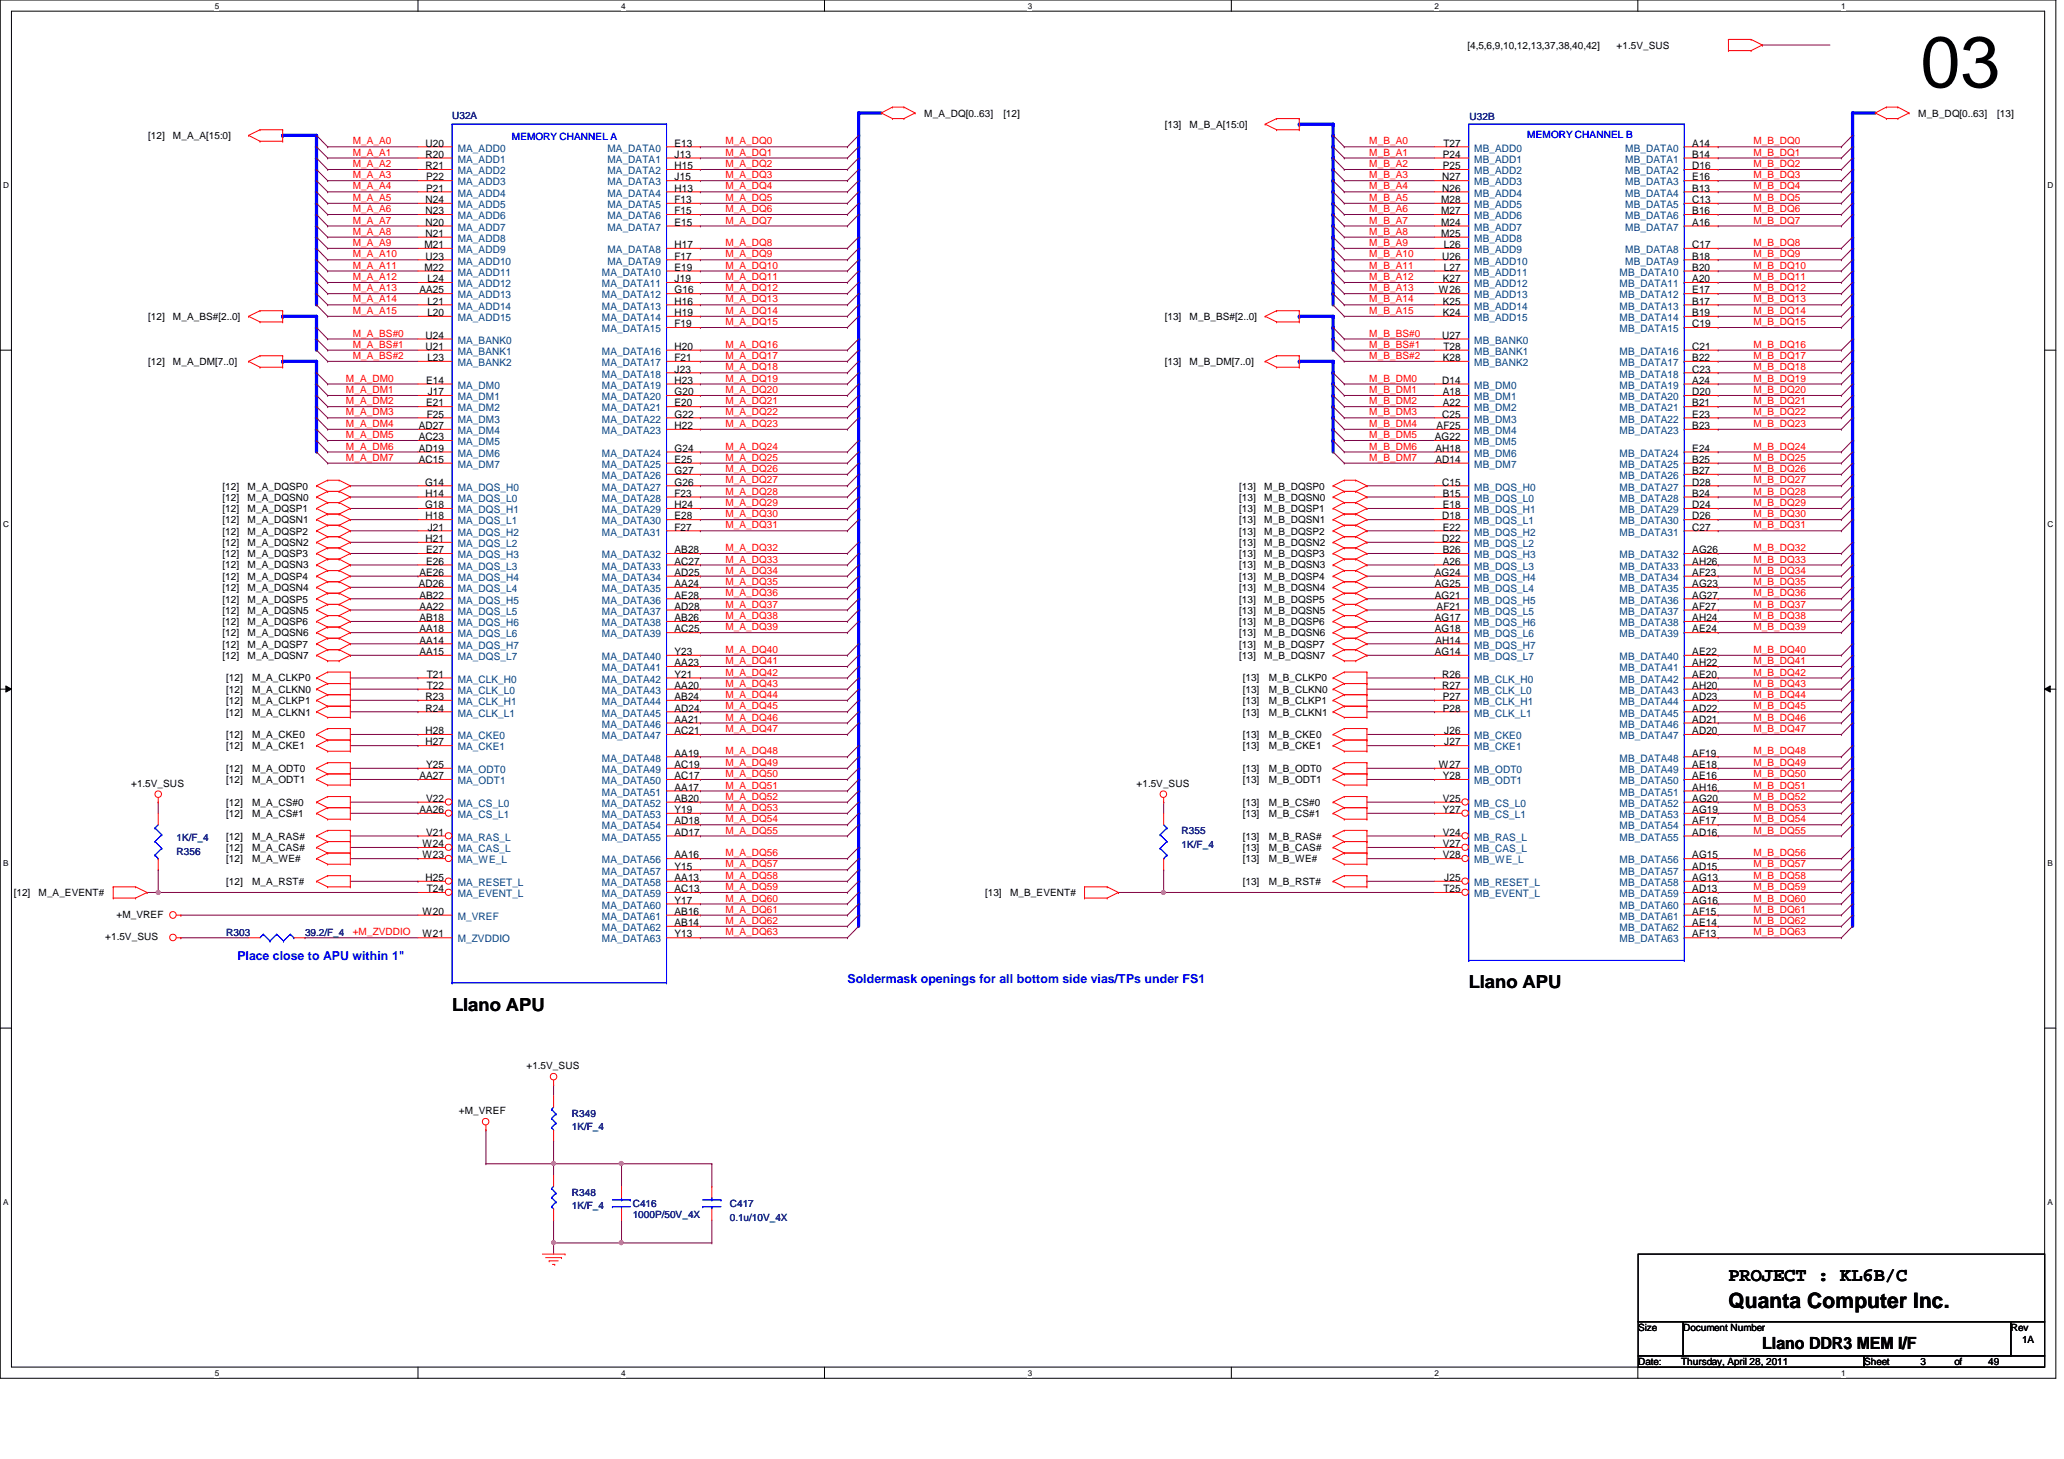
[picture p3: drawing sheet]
<svg xmlns="http://www.w3.org/2000/svg" width="297mm" height="210mm" viewBox="0 0 297 210" stroke-linecap="round" stroke-linejoin="round" font-family="sans-serif">
<defs><g id="words">
<text font-size="10.4" x="276.4" y="12.5">03</text>
<text font-size="3" x="248.7" y="188.1">Quanta Computer Inc.</text>
<text font-size="2.8" x="248.7" y="184.4">PROJECT : KL6B/C</text>
<g font-size="2.6">
<text x="211.4" y="142.2">Llano APU</text>
<text x="65.1" y="145.5">Llano APU</text>
</g>
<text font-size="2.4" x="253.6" y="194.1">Llano DDR3 MEM I/F</text>
<g font-size="1.8" fill="#00f">
<text x="34.2" y="138.2">Place close to APU within 1&quot;</text>
<text x="122" y="141.4">Soldermask openings for all bottom side vias/TPs under FS1</text>
</g>
<g font-size="1.5">
<text x="61.3" y="21.1">U20</text>
<text x="61.3" y="22.7">R20</text>
<text x="97.1" y="22.7">J13</text>
<text x="97.1" y="21.1">E13</text>
<text x="207.6" y="22.7">P24</text>
<text x="207.7" y="21.1">T27</text>
<text x="243.5" y="22.7">B14</text>
<text x="243.5" y="21.1">A14</text>
<text x="61.3" y="29.2">N24</text>
<text x="61.3" y="24.3">R21</text>
<text x="61.3" y="27.6">P21</text>
<text x="61.3" y="26">P22</text>
<text x="97.1" y="29.2">F13</text>
<text x="97.1" y="27.6">H13</text>
<text x="97.1" y="26">J15</text>
<text x="97.1" y="24.3">H15</text>
<text x="207.4" y="29.2">M28</text>
<text x="207.6" y="27.6">N26</text>
<text x="207.6" y="26">N27</text>
<text x="207.6" y="24.3">P25</text>
<text x="243.5" y="29.2">C13</text>
<text x="243.5" y="27.6">B13</text>
<text x="243.5" y="26">E16</text>
<text x="243.5" y="24.3">D16</text>
<text x="61.1" y="35.7">M21</text>
<text x="61.3" y="34.1">N21</text>
<text x="61.3" y="32.5">N20</text>
<text x="61.3" y="30.8">N23</text>
<text x="97.1" y="35.7">H17</text>
<text x="97.1" y="32.5">E15</text>
<text x="97.1" y="30.8">F15</text>
<text x="207.4" y="34.1">M25</text>
<text x="207.4" y="32.5">M24</text>
<text x="207.4" y="30.8">M27</text>
<text x="207.8" y="35.7">L26</text>
<text x="243.5" y="35.7">C17</text>
<text x="243.5" y="32.5">A16</text>
<text x="243.5" y="30.8">B16</text>
<text x="61.1" y="38.9">M22</text>
<text x="61.3" y="37.3">U23</text>
<text x="61.5" y="40.6">L24</text>
<text x="97.1" y="40.6">J19</text>
<text x="97.1" y="38.9">E19</text>
<text x="97.1" y="37.3">F17</text>
<text x="207.6" y="37.3">U26</text>
<text x="207.6" y="40.6">K27</text>
<text x="207.8" y="38.9">L27</text>
<text x="243.5" y="40.6">A20</text>
<text x="243.5" y="38.9">B20</text>
<text x="243.5" y="37.3">B18</text>
<text x="60.4" y="42.2">AA25</text>
<text x="61.5" y="45.5">L20</text>
<text x="61.5" y="43.8">L21</text>
<text x="97.1" y="47.1">F19</text>
<text x="97.1" y="45.5">H19</text>
<text x="97.1" y="43.8">H16</text>
<text x="97.1" y="42.2">G16</text>
<text x="207.1" y="42.2">W26</text>
<text x="207.6" y="45.5">K24</text>
<text x="207.6" y="43.8">K25</text>
<text x="243.5" y="47.1">C19</text>
<text x="243.5" y="45.5">B19</text>
<text x="243.5" y="43.8">B17</text>
<text x="243.5" y="42.2">E17</text>
<text x="61.3" y="50.3">U21</text>
<text x="61.3" y="48.7">U24</text>
<text x="61.5" y="51.9">L23</text>
<text x="97.1" y="53.6">J23</text>
<text x="97.1" y="51.9">F21</text>
<text x="97.1" y="50.3">H20</text>
<text x="207.6" y="48.7">U27</text>
<text x="207.6" y="51.9">K28</text>
<text x="207.7" y="50.3">T28</text>
<text x="243.5" y="53.6">C23</text>
<text x="243.5" y="51.9">B22</text>
<text x="243.5" y="50.3">C21</text>
<text x="61.3" y="58.5">E21</text>
<text x="61.3" y="55.2">E14</text>
<text x="61.5" y="56.9">J17</text>
<text x="97.1" y="58.5">E20</text>
<text x="97.1" y="56.9">G20</text>
<text x="97.1" y="55.2">H23</text>
<text x="207.6" y="55.2">D14</text>
<text x="207.6" y="58.5">A22</text>
<text x="207.6" y="56.9">A18</text>
<text x="243.5" y="58.5">B21</text>
<text x="243.5" y="56.9">D20</text>
<text x="243.5" y="55.2">A24</text>
<text x="60.3" y="65">AD19</text>
<text x="60.3" y="63.3">AC23</text>
<text x="60.3" y="61.7">AD27</text>
<text x="61.4" y="60.1">F25</text>
<text x="97.1" y="65">G24</text>
<text x="97.1" y="61.7">H22</text>
<text x="97.1" y="60.1">G22</text>
<text x="206.5" y="63.3">AG22</text>
<text x="206.6" y="65">AH18</text>
<text x="206.8" y="61.7">AF25</text>
<text x="207.6" y="60.1">C25</text>
<text x="243.5" y="65">E24</text>
<text x="243.5" y="61.7">B23</text>
<text x="243.5" y="60.1">E23</text>
<text x="60.3" y="66.6">AC15</text>
<text x="61.2" y="69.8">G14</text>
<text x="61.3" y="71.5">H14</text>
<text x="97.1" y="71.5">F23</text>
<text x="97.1" y="69.8">G26</text>
<text x="97.1" y="68.2">G27</text>
<text x="97.1" y="66.6">E25</text>
<text x="206.6" y="66.6">AD14</text>
<text x="207.6" y="69.8">C15</text>
<text x="207.6" y="71.5">B15</text>
<text x="243.5" y="71.5">B24</text>
<text x="243.5" y="69.8">D28</text>
<text x="243.5" y="68.2">B27</text>
<text x="243.5" y="66.6">B25</text>
<text x="61.2" y="73.1">G18</text>
<text x="61.3" y="78">H21</text>
<text x="61.3" y="74.7">H18</text>
<text x="61.5" y="76.3">J21</text>
<text x="97.1" y="76.3">F27</text>
<text x="97.1" y="74.7">E28</text>
<text x="97.1" y="73.1">H24</text>
<text x="207.6" y="78">D22</text>
<text x="207.6" y="74.7">D18</text>
<text x="207.6" y="76.3">E22</text>
<text x="207.6" y="73.1">E18</text>
<text x="243.5" y="76.3">C27</text>
<text x="243.5" y="74.7">D26</text>
<text x="243.5" y="73.1">D24</text>
<text x="60.4" y="82.8">AE26</text>
<text x="61.3" y="81.2">E26</text>
<text x="61.3" y="79.6">E27</text>
<text x="97.1" y="82.8">AD25</text>
<text x="97.1" y="81.2">AC27</text>
<text x="97.1" y="79.6">AB28</text>
<text x="206.5" y="82.8">AG24</text>
<text x="207.6" y="81.2">A26</text>
<text x="207.6" y="79.6">B26</text>
<text x="243.5" y="82.8">AF23</text>
<text x="243.5" y="81.2">AH26</text>
<text x="243.5" y="79.6">AG26</text>
<text x="60.3" y="84.5">AD26</text>
<text x="60.4" y="89.4">AB18</text>
<text x="60.4" y="87.7">AA22</text>
<text x="60.4" y="86.1">AB22</text>
<text x="97.1" y="89.4">AB26</text>
<text x="97.1" y="87.7">AD28</text>
<text x="97.1" y="86.1">AE28</text>
<text x="97.1" y="84.5">AA24</text>
<text x="206.5" y="89.4">AG17</text>
<text x="206.5" y="86.1">AG21</text>
<text x="206.5" y="84.5">AG25</text>
<text x="206.8" y="87.7">AF21</text>
<text x="243.5" y="89.4">AH24</text>
<text x="243.5" y="87.7">AF27</text>
<text x="243.5" y="86.1">AG27</text>
<text x="243.5" y="84.5">AG23</text>
<text x="60.4" y="94.2">AA15</text>
<text x="60.4" y="92.6">AA14</text>
<text x="60.4" y="91">AA18</text>
<text x="97.1" y="95.8">AA23</text>
<text x="97.1" y="94.2">Y23</text>
<text x="97.1" y="91">AC25</text>
<text x="206.5" y="94.2">AG14</text>
<text x="206.5" y="91">AG18</text>
<text x="206.6" y="92.6">AH14</text>
<text x="243.5" y="95.8">AH22</text>
<text x="243.5" y="94.2">AE22</text>
<text x="243.5" y="91">AE24</text>
<text x="61.3" y="100.7">R23</text>
<text x="61.4" y="99.1">T22</text>
<text x="61.4" y="97.5">T21</text>
<text x="97.1" y="100.7">AB24</text>
<text x="97.1" y="99.1">AA20</text>
<text x="97.1" y="97.5">Y21</text>
<text x="207.6" y="99.1">R27</text>
<text x="207.6" y="97.5">R26</text>
<text x="207.6" y="100.7">P27</text>
<text x="243.5" y="100.7">AD23</text>
<text x="243.5" y="99.1">AH20</text>
<text x="243.5" y="97.5">AE20</text>
<text x="61.3" y="107.2">H27</text>
<text x="61.3" y="105.6">H28</text>
<text x="61.3" y="102.4">R24</text>
<text x="97.1" y="105.6">AC21</text>
<text x="97.1" y="104">AA21</text>
<text x="97.1" y="102.4">AD24</text>
<text x="207.6" y="102.4">P28</text>
<text x="207.9" y="107.2">J27</text>
<text x="207.9" y="105.6">J26</text>
<text x="243.5" y="105.6">AD20</text>
<text x="243.5" y="104">AD21</text>
<text x="243.5" y="102.4">AD22</text>
<text x="60.4" y="112.1">AA27</text>
<text x="61.3" y="110.5">Y25</text>
<text x="97.1" y="113.7">AA17</text>
<text x="97.1" y="112.1">AC17</text>
<text x="97.1" y="110.5">AC19</text>
<text x="97.1" y="108.8">AA19</text>
<text x="207.1" y="110.5">W27</text>
<text x="207.6" y="112.1">Y28</text>
<text x="243.5" y="113.7">AH16</text>
<text x="243.5" y="112.1">AE16</text>
<text x="243.5" y="110.5">AE18</text>
<text x="243.5" y="108.8">AF19</text>
<text x="60.4" y="117">AA26</text>
<text x="61.3" y="115.4">V22</text>
<text x="97.1" y="118.6">AD18</text>
<text x="97.1" y="117">Y19</text>
<text x="97.1" y="115.4">AB20</text>
<text x="207.6" y="117">Y27</text>
<text x="207.6" y="115.4">V25</text>
<text x="243.5" y="118.6">AF17</text>
<text x="243.5" y="117">AG19</text>
<text x="243.5" y="115.4">AG20</text>
<text x="60.8" y="123.5">W23</text>
<text x="60.8" y="121.9">W24</text>
<text x="61.3" y="120.2">V21</text>
<text x="97.1" y="125.1">Y15</text>
<text x="97.1" y="123.5">AA16</text>
<text x="97.1" y="120.2">AD17</text>
<text x="207.6" y="123.5">V28</text>
<text x="207.6" y="121.9">V27</text>
<text x="207.6" y="120.2">V24</text>
<text x="243.5" y="125.1">AD15</text>
<text x="243.5" y="123.5">AG15</text>
<text x="243.5" y="120.2">AD16</text>
<text x="60.8" y="131.6">W20</text>
<text x="61.3" y="126.7">H25</text>
<text x="61.4" y="128.4">T24</text>
<text x="97.1" y="131.6">AB16</text>
<text x="97.1" y="130">Y17</text>
<text x="97.1" y="128.4">AC13</text>
<text x="97.1" y="126.7">AA13</text>
<text x="207.7" y="128.4">T25</text>
<text x="207.9" y="126.7">J25</text>
<text x="243.5" y="131.6">AF15</text>
<text x="243.5" y="130">AG16</text>
<text x="243.5" y="128.4">AD13</text>
<text x="243.5" y="126.7">AG13</text>
<text x="60.8" y="134.9">W21</text>
<text x="97.1" y="134.9">Y13</text>
<text x="97.1" y="133.2">AB14</text>
<text x="243.5" y="134.9">AF13</text>
<text x="243.5" y="133.2">AE14</text>
</g>
<g font-size="1.5" fill="#004080">
<text x="65.9" y="21.8">MA_ADD0</text>
<text x="65.9" y="23.4">MA_ADD1</text>
<text x="87.4" y="23.4">MA_DATA1</text>
<text x="87.4" y="21.8">MA_DATA0</text>
<text x="212.2" y="23.4">MB_ADD1</text>
<text x="212.2" y="21.8">MB_ADD0</text>
<text x="233.9" y="23.4">MB_DATA1</text>
<text x="233.9" y="21.8">MB_DATA0</text>
<text x="65.9" y="29.9">MA_ADD5</text>
<text x="65.9" y="28.3">MA_ADD4</text>
<text x="65.9" y="26.7">MA_ADD3</text>
<text x="65.9" y="25.1">MA_ADD2</text>
<text x="87.4" y="29.9">MA_DATA5</text>
<text x="87.4" y="28.3">MA_DATA4</text>
<text x="87.4" y="26.7">MA_DATA3</text>
<text x="87.4" y="25.1">MA_DATA2</text>
<text x="212.2" y="29.9">MB_ADD5</text>
<text x="212.2" y="28.3">MB_ADD4</text>
<text x="212.2" y="26.7">MB_ADD3</text>
<text x="212.2" y="25.1">MB_ADD2</text>
<text x="233.9" y="29.9">MB_DATA5</text>
<text x="233.9" y="28.3">MB_DATA4</text>
<text x="233.9" y="26.7">MB_DATA3</text>
<text x="233.9" y="25.1">MB_DATA2</text>
<text x="65.9" y="34.8">MA_ADD8</text>
<text x="65.9" y="33.2">MA_ADD7</text>
<text x="65.9" y="31.5">MA_ADD6</text>
<text x="87.4" y="33.2">MA_DATA7</text>
<text x="87.4" y="31.5">MA_DATA6</text>
<text x="212.2" y="34.8">MB_ADD8</text>
<text x="212.2" y="33.2">MB_ADD7</text>
<text x="212.2" y="31.5">MB_ADD6</text>
<text x="233.9" y="33.2">MB_DATA7</text>
<text x="233.9" y="31.5">MB_DATA6</text>
<text x="65.9" y="41.3">MA_ADD12</text>
<text x="65.9" y="39.7">MA_ADD11</text>
<text x="65.9" y="38.1">MA_ADD10</text>
<text x="65.9" y="36.4">MA_ADD9</text>
<text x="86.6" y="41.3">MA_DATA11</text>
<text x="86.6" y="39.7">MA_DATA10</text>
<text x="87.4" y="38.1">MA_DATA9</text>
<text x="87.4" y="36.4">MA_DATA8</text>
<text x="212.2" y="41.3">MB_ADD12</text>
<text x="212.2" y="39.7">MB_ADD11</text>
<text x="212.2" y="38.1">MB_ADD10</text>
<text x="212.2" y="36.4">MB_ADD9</text>
<text x="233.1" y="41.3">MB_DATA11</text>
<text x="233.1" y="39.7">MB_DATA10</text>
<text x="233.9" y="38.1">MB_DATA9</text>
<text x="233.9" y="36.4">MB_DATA8</text>
<text x="65.9" y="46.2">MA_ADD15</text>
<text x="65.9" y="44.5">MA_ADD14</text>
<text x="65.9" y="42.9">MA_ADD13</text>
<text x="86.6" y="47.8">MA_DATA15</text>
<text x="86.6" y="46.2">MA_DATA14</text>
<text x="86.6" y="44.5">MA_DATA13</text>
<text x="86.6" y="42.9">MA_DATA12</text>
<text x="212.2" y="46.2">MB_ADD15</text>
<text x="212.2" y="44.5">MB_ADD14</text>
<text x="212.2" y="42.9">MB_ADD13</text>
<text x="233.1" y="47.8">MB_DATA15</text>
<text x="233.1" y="46.2">MB_DATA14</text>
<text x="233.1" y="44.5">MB_DATA13</text>
<text x="233.1" y="42.9">MB_DATA12</text>
<text x="65.9" y="52.7">MA_BANK2</text>
<text x="65.9" y="51.1">MA_BANK1</text>
<text x="65.9" y="49.4">MA_BANK0</text>
<text x="86.6" y="52.7">MA_DATA17</text>
<text x="86.6" y="51.1">MA_DATA16</text>
<text x="212.2" y="52.7">MB_BANK2</text>
<text x="212.2" y="51.1">MB_BANK1</text>
<text x="212.2" y="49.4">MB_BANK0</text>
<text x="233.1" y="52.7">MB_DATA17</text>
<text x="233.1" y="51.1">MB_DATA16</text>
<text x="65.9" y="59.2">MA_DM2</text>
<text x="65.9" y="57.6">MA_DM1</text>
<text x="65.9" y="55.9">MA_DM0</text>
<text x="86.6" y="59.2">MA_DATA21</text>
<text x="86.6" y="57.6">MA_DATA20</text>
<text x="86.6" y="55.9">MA_DATA19</text>
<text x="86.6" y="54.3">MA_DATA18</text>
<text x="212.2" y="59.2">MB_DM2</text>
<text x="212.2" y="57.6">MB_DM1</text>
<text x="212.2" y="55.9">MB_DM0</text>
<text x="233.1" y="59.2">MB_DATA21</text>
<text x="233.1" y="57.6">MB_DATA20</text>
<text x="233.1" y="55.9">MB_DATA19</text>
<text x="233.1" y="54.3">MB_DATA18</text>
<text x="65.9" y="65.7">MA_DM6</text>
<text x="65.9" y="64.1">MA_DM5</text>
<text x="65.9" y="62.4">MA_DM4</text>
<text x="65.9" y="60.8">MA_DM3</text>
<text x="86.6" y="65.7">MA_DATA24</text>
<text x="86.6" y="62.4">MA_DATA23</text>
<text x="86.6" y="60.8">MA_DATA22</text>
<text x="212.2" y="65.7">MB_DM6</text>
<text x="212.2" y="64.1">MB_DM5</text>
<text x="212.2" y="62.4">MB_DM4</text>
<text x="212.2" y="60.8">MB_DM3</text>
<text x="233.1" y="65.7">MB_DATA24</text>
<text x="233.1" y="62.4">MB_DATA23</text>
<text x="233.1" y="60.8">MB_DATA22</text>
<text x="65.9" y="70.6">MA_DQS_H0</text>
<text x="65.9" y="67.3">MA_DM7</text>
<text x="86.6" y="70.6">MA_DATA27</text>
<text x="86.6" y="68.9">MA_DATA26</text>
<text x="86.6" y="67.3">MA_DATA25</text>
<text x="212.2" y="70.6">MB_DQS_H0</text>
<text x="212.2" y="67.3">MB_DM7</text>
<text x="233.1" y="70.6">MB_DATA27</text>
<text x="233.1" y="68.9">MB_DATA26</text>
<text x="233.1" y="67.3">MB_DATA25</text>
<text x="65.9" y="77">MA_DQS_H2</text>
<text x="65.9" y="75.4">MA_DQS_L1</text>
<text x="65.9" y="73.8">MA_DQS_H1</text>
<text x="65.9" y="72.2">MA_DQS_L0</text>
<text x="86.6" y="77">MA_DATA31</text>
<text x="86.6" y="75.4">MA_DATA30</text>
<text x="86.6" y="73.8">MA_DATA29</text>
<text x="86.6" y="72.2">MA_DATA28</text>
<text x="212.2" y="77">MB_DQS_H2</text>
<text x="212.2" y="75.4">MB_DQS_L1</text>
<text x="212.2" y="73.8">MB_DQS_H1</text>
<text x="212.2" y="72.2">MB_DQS_L0</text>
<text x="233.1" y="77">MB_DATA31</text>
<text x="233.1" y="75.4">MB_DATA30</text>
<text x="233.1" y="73.8">MB_DATA29</text>
<text x="233.1" y="72.2">MB_DATA28</text>
<text x="65.9" y="83.6">MA_DQS_H4</text>
<text x="65.9" y="82">MA_DQS_L3</text>
<text x="65.9" y="80.3">MA_DQS_H3</text>
<text x="65.9" y="78.7">MA_DQS_L2</text>
<text x="86.6" y="83.6">MA_DATA34</text>
<text x="86.6" y="82">MA_DATA33</text>
<text x="86.6" y="80.3">MA_DATA32</text>
<text x="212.2" y="83.6">MB_DQS_H4</text>
<text x="212.2" y="82">MB_DQS_L3</text>
<text x="212.2" y="80.3">MB_DQS_H3</text>
<text x="212.2" y="78.7">MB_DQS_L2</text>
<text x="233.1" y="83.6">MB_DATA34</text>
<text x="233.1" y="82">MB_DATA33</text>
<text x="233.1" y="80.3">MB_DATA32</text>
<text x="65.9" y="88.4">MA_DQS_L5</text>
<text x="65.9" y="86.8">MA_DQS_H5</text>
<text x="65.9" y="85.2">MA_DQS_L4</text>
<text x="86.6" y="88.4">MA_DATA37</text>
<text x="86.6" y="86.8">MA_DATA36</text>
<text x="86.6" y="85.2">MA_DATA35</text>
<text x="212.2" y="88.4">MB_DQS_L5</text>
<text x="212.2" y="86.8">MB_DQS_H5</text>
<text x="212.2" y="85.2">MB_DQS_L4</text>
<text x="233.1" y="88.4">MB_DATA37</text>
<text x="233.1" y="86.8">MB_DATA36</text>
<text x="233.1" y="85.2">MB_DATA35</text>
<text x="65.9" y="95">MA_DQS_L7</text>
<text x="65.9" y="93.3">MA_DQS_H7</text>
<text x="65.9" y="91.7">MA_DQS_L6</text>
<text x="65.9" y="90.1">MA_DQS_H6</text>
<text x="86.6" y="95">MA_DATA40</text>
<text x="86.6" y="91.7">MA_DATA39</text>
<text x="86.6" y="90.1">MA_DATA38</text>
<text x="212.2" y="95">MB_DQS_L7</text>
<text x="212.2" y="93.3">MB_DQS_H7</text>
<text x="212.2" y="91.7">MB_DQS_L6</text>
<text x="212.2" y="90.1">MB_DQS_H6</text>
<text x="233.1" y="95">MB_DATA40</text>
<text x="233.1" y="91.7">MB_DATA39</text>
<text x="233.1" y="90.1">MB_DATA38</text>
<text x="65.9" y="101.4">MA_CLK_H1</text>
<text x="65.9" y="99.8">MA_CLK_L0</text>
<text x="65.9" y="98.2">MA_CLK_H0</text>
<text x="86.6" y="101.4">MA_DATA44</text>
<text x="86.6" y="99.8">MA_DATA43</text>
<text x="86.6" y="98.2">MA_DATA42</text>
<text x="86.6" y="96.6">MA_DATA41</text>
<text x="212.2" y="101.4">MB_CLK_H1</text>
<text x="212.2" y="99.8">MB_CLK_L0</text>
<text x="212.2" y="98.2">MB_CLK_H0</text>
<text x="233.1" y="101.4">MB_DATA44</text>
<text x="233.1" y="99.8">MB_DATA43</text>
<text x="233.1" y="98.2">MB_DATA42</text>
<text x="233.1" y="96.6">MB_DATA41</text>
<text x="65.9" y="107.9">MA_CKE1</text>
<text x="65.9" y="106.3">MA_CKE0</text>
<text x="65.9" y="103.1">MA_CLK_L1</text>
<text x="86.6" y="106.3">MA_DATA47</text>
<text x="86.6" y="104.7">MA_DATA46</text>
<text x="86.6" y="103.1">MA_DATA45</text>
<text x="212.2" y="107.9">MB_CKE1</text>
<text x="212.2" y="106.3">MB_CKE0</text>
<text x="212.2" y="103.1">MB_CLK_L1</text>
<text x="233.1" y="106.3">MB_DATA47</text>
<text x="233.1" y="104.7">MB_DATA46</text>
<text x="233.1" y="103.1">MB_DATA45</text>
<text x="65.9" y="112.8">MA_ODT1</text>
<text x="65.9" y="111.2">MA_ODT0</text>
<text x="86.6" y="112.8">MA_DATA50</text>
<text x="86.6" y="111.2">MA_DATA49</text>
<text x="86.6" y="109.6">MA_DATA48</text>
<text x="212.2" y="112.8">MB_ODT1</text>
<text x="212.2" y="111.2">MB_ODT0</text>
<text x="233.1" y="112.8">MB_DATA50</text>
<text x="233.1" y="111.2">MB_DATA49</text>
<text x="233.1" y="109.6">MB_DATA48</text>
<text x="65.9" y="117.7">MA_CS_L1</text>
<text x="65.9" y="116.1">MA_CS_L0</text>
<text x="86.6" y="119.3">MA_DATA54</text>
<text x="86.6" y="117.7">MA_DATA53</text>
<text x="86.6" y="116.1">MA_DATA52</text>
<text x="86.6" y="114.5">MA_DATA51</text>
<text x="212.2" y="117.7">MB_CS_L1</text>
<text x="212.2" y="116.1">MB_CS_L0</text>
<text x="233.1" y="119.3">MB_DATA54</text>
<text x="233.1" y="117.7">MB_DATA53</text>
<text x="233.1" y="116.1">MB_DATA52</text>
<text x="233.1" y="114.5">MB_DATA51</text>
<text x="65.9" y="124.2">MA_WE_L</text>
<text x="65.9" y="122.6">MA_CAS_L</text>
<text x="65.9" y="120.9">MA_RAS_L</text>
<text x="86.6" y="125.8">MA_DATA57</text>
<text x="86.6" y="124.2">MA_DATA56</text>
<text x="86.6" y="120.9">MA_DATA55</text>
<text x="212.2" y="124.2">MB_WE_L</text>
<text x="212.2" y="122.6">MB_CAS_L</text>
<text x="212.2" y="120.9">MB_RAS_L</text>
<text x="233.1" y="125.8">MB_DATA57</text>
<text x="233.1" y="124.2">MB_DATA56</text>
<text x="233.1" y="120.9">MB_DATA55</text>
<text x="65.9" y="129.1">MA_EVENT_L</text>
<text x="65.9" y="127.5">MA_RESET_L</text>
<text x="86.6" y="130.7">MA_DATA60</text>
<text x="86.6" y="129.1">MA_DATA59</text>
<text x="86.6" y="127.5">MA_DATA58</text>
<text x="212.2" y="129.1">MB_EVENT_L</text>
<text x="212.2" y="127.5">MB_RESET_L</text>
<text x="233.1" y="130.7">MB_DATA60</text>
<text x="233.1" y="129.1">MB_DATA59</text>
<text x="233.1" y="127.5">MB_DATA58</text>
<text x="65.9" y="135.6">M_ZVDDIO</text>
<text x="65.9" y="132.3">M_VREF</text>
<text x="86.6" y="135.6">MA_DATA63</text>
<text x="86.6" y="133.9">MA_DATA62</text>
<text x="86.6" y="132.3">MA_DATA61</text>
<text x="233.1" y="135.6">MB_DATA63</text>
<text x="233.1" y="133.9">MB_DATA62</text>
<text x="233.1" y="132.3">MB_DATA61</text>
</g>
<g font-size="1.4">
<text x="211.2" y="7">[4,5,6,9,10,12,13,37,38,40,42]</text>
<text x="232.7" y="7">+1.5V_SUS</text>
<text x="133" y="16.8">M_A_DQ[0..63]</text>
<text x="144.4" y="16.8">[12]</text>
<text x="276.1" y="16.8">M_B_DQ[0..63]</text>
<text x="287.4" y="16.8">[13]</text>
<text x="21.3" y="20">[12]</text>
<text x="24.9" y="20">M_A_A[15:0]</text>
<text x="167.6" y="18.4">[13]</text>
<text x="171.2" y="18.4">M_B_A[15:0]</text>
<text x="21.3" y="46.1">[12]</text>
<text x="24.9" y="46.1">M_A_BS#[2..0]</text>
<text x="167.6" y="46.1">[13]</text>
<text x="171.2" y="46.1">M_B_BS#[2..0]</text>
<text x="21.3" y="52.5">[12]</text>
<text x="24.9" y="52.5">M_A_DM[7..0]</text>
<text x="167.6" y="52.5">[13]</text>
<text x="171.2" y="52.5">M_B_DM[7..0]</text>
<text x="32" y="70.4">[12]</text>
<text x="35.6" y="70.4">M_A_DQSP0</text>
<text x="178.3" y="70.4">[13]</text>
<text x="181.9" y="70.4">M_B_DQSP0</text>
<text x="32" y="73.7">[12]</text>
<text x="32" y="76.9">[12]</text>
<text x="32" y="72.1">[12]</text>
<text x="32" y="75.3">[12]</text>
<text x="35.6" y="73.7">M_A_DQSP1</text>
<text x="35.6" y="76.9">M_A_DQSP2</text>
<text x="35.6" y="72.1">M_A_DQSN0</text>
<text x="35.6" y="75.3">M_A_DQSN1</text>
<text x="178.3" y="73.7">[13]</text>
<text x="178.3" y="76.9">[13]</text>
<text x="178.3" y="72.1">[13]</text>
<text x="178.3" y="75.3">[13]</text>
<text x="181.9" y="73.7">M_B_DQSP1</text>
<text x="181.9" y="76.9">M_B_DQSP2</text>
<text x="181.9" y="72.1">M_B_DQSN0</text>
<text x="181.9" y="75.3">M_B_DQSN1</text>
<text x="32" y="80.2">[12]</text>
<text x="32" y="83.4">[12]</text>
<text x="32" y="78.6">[12]</text>
<text x="32" y="81.8">[12]</text>
<text x="35.6" y="80.2">M_A_DQSP3</text>
<text x="35.6" y="83.4">M_A_DQSP4</text>
<text x="35.6" y="78.6">M_A_DQSN2</text>
<text x="35.6" y="81.8">M_A_DQSN3</text>
<text x="178.3" y="80.2">[13]</text>
<text x="178.3" y="83.4">[13]</text>
<text x="178.3" y="78.6">[13]</text>
<text x="178.3" y="81.8">[13]</text>
<text x="181.9" y="80.2">M_B_DQSP3</text>
<text x="181.9" y="83.4">M_B_DQSP4</text>
<text x="181.9" y="78.6">M_B_DQSN2</text>
<text x="181.9" y="81.8">M_B_DQSN3</text>
<text x="32" y="86.7">[12]</text>
<text x="32" y="89.9">[12]</text>
<text x="32" y="85">[12]</text>
<text x="32" y="88.3">[12]</text>
<text x="35.6" y="86.7">M_A_DQSP5</text>
<text x="35.6" y="89.9">M_A_DQSP6</text>
<text x="35.6" y="85">M_A_DQSN4</text>
<text x="35.6" y="88.3">M_A_DQSN5</text>
<text x="178.3" y="86.7">[13]</text>
<text x="178.3" y="89.9">[13]</text>
<text x="178.3" y="85">[13]</text>
<text x="178.3" y="88.3">[13]</text>
<text x="181.9" y="86.7">M_B_DQSP5</text>
<text x="181.9" y="89.9">M_B_DQSP6</text>
<text x="181.9" y="85">M_B_DQSN4</text>
<text x="181.9" y="88.3">M_B_DQSN5</text>
<text x="32" y="93.2">[12]</text>
<text x="32" y="91.6">[12]</text>
<text x="32" y="94.8">[12]</text>
<text x="35.6" y="93.2">M_A_DQSP7</text>
<text x="35.6" y="91.6">M_A_DQSN6</text>
<text x="35.6" y="94.8">M_A_DQSN7</text>
<text x="178.3" y="93.2">[13]</text>
<text x="178.3" y="91.6">[13]</text>
<text x="178.3" y="94.8">[13]</text>
<text x="181.9" y="93.2">M_B_DQSP7</text>
<text x="181.9" y="91.6">M_B_DQSN6</text>
<text x="181.9" y="94.8">M_B_DQSN7</text>
<text x="32.6" y="98">[12]</text>
<text x="32.6" y="99.7">[12]</text>
<text x="32.6" y="101.3">[12]</text>
<text x="36.3" y="98">M_A_CLKP0</text>
<text x="36.3" y="99.7">M_A_CLKN0</text>
<text x="36.3" y="101.3">M_A_CLKP1</text>
<text x="178.9" y="98">[13]</text>
<text x="178.9" y="99.7">[13]</text>
<text x="178.9" y="101.3">[13]</text>
<text x="182.6" y="98">M_B_CLKP0</text>
<text x="182.6" y="99.7">M_B_CLKN0</text>
<text x="182.6" y="101.3">M_B_CLKP1</text>
<text x="32.6" y="106.2">[12]</text>
<text x="32.6" y="107.8">[12]</text>
<text x="32.6" y="103">[12]</text>
<text x="36.3" y="106.2">M_A_CKE0</text>
<text x="36.3" y="107.8">M_A_CKE1</text>
<text x="36.3" y="103">M_A_CLKN1</text>
<text x="178.9" y="103">[13]</text>
<text x="178.9" y="106.2">[13]</text>
<text x="178.9" y="107.8">[13]</text>
<text x="182.6" y="103">M_B_CLKN1</text>
<text x="182.6" y="106.2">M_B_CKE0</text>
<text x="182.6" y="107.8">M_B_CKE1</text>
<text x="18.9" y="113.2">+1.5V_SUS</text>
<text x="32.6" y="111.1">[12]</text>
<text x="32.6" y="112.7">[12]</text>
<text x="36.3" y="111.1">M_A_ODT0</text>
<text x="36.3" y="112.7">M_A_ODT1</text>
<text x="163.6" y="113.2">+1.5V_SUS</text>
<text x="178.9" y="111.1">[13]</text>
<text x="178.9" y="112.7">[13]</text>
<text x="182.6" y="111.1">M_B_ODT0</text>
<text x="182.6" y="112.7">M_B_ODT1</text>
<text x="32.6" y="116">[12]</text>
<text x="32.6" y="117.6">[12]</text>
<text x="36.3" y="116">M_A_CS#0</text>
<text x="36.3" y="117.6">M_A_CS#1</text>
<text x="178.9" y="116">[13]</text>
<text x="178.9" y="117.6">[13]</text>
<text x="182.6" y="116">M_B_CS#0</text>
<text x="182.6" y="117.6">M_B_CS#1</text>
<text x="32.6" y="120.8">[12]</text>
<text x="32.6" y="122.4">[12]</text>
<text x="32.6" y="124.1">[12]</text>
<text x="36.3" y="120.8">M_A_RAS#</text>
<text x="36.3" y="122.4">M_A_CAS#</text>
<text x="36.3" y="124.1">M_A_WE#</text>
<text x="178.9" y="120.8">[13]</text>
<text x="178.9" y="122.4">[13]</text>
<text x="178.9" y="124.1">[13]</text>
<text x="182.6" y="120.8">M_B_RAS#</text>
<text x="182.6" y="122.4">M_B_CAS#</text>
<text x="182.6" y="124.1">M_B_WE#</text>
<text x="2" y="128.9">[12]</text>
<text x="5.5" y="128.9">M_A_EVENT#</text>
<text x="32.6" y="127.3">[12]</text>
<text x="36.3" y="127.3">M_A_RST#</text>
<text x="141.8" y="128.9">[13]</text>
<text x="145.4" y="128.9">M_B_EVENT#</text>
<text x="178.9" y="127.3">[13]</text>
<text x="182.6" y="127.3">M_B_RST#</text>
<text x="15.2" y="135.3">+1.5V_SUS</text>
<text x="16.8" y="132">+M_VREF</text>
<text x="75.8" y="153.8">+1.5V_SUS</text>
<text x="66" y="160.3">+M_VREF</text>
<text x="235.8" y="191.5">Size</text>
<text x="242.2" y="191.5">Document Number</text>
<text x="289.4" y="191.5">Rev</text>
<text x="235.8" y="196.4">Date:</text>
<text x="241.9" y="196.4">Thursday, April 28, 2011</text>
<text x="268.3" y="196.4">Sheet</text>
<text x="276.4" y="196.4">3</text>
<text x="281.3" y="196.4">of</text>
<text x="286.1" y="196.4">49</text>
<text x="291" y="193.2">1A</text>
</g>
<g font-size="1.4" fill="#000080">
<text x="65.1" y="17.1">U32A</text>
<text x="211.5" y="17.3">U32B</text>
<text x="25.4" y="122.9">R356</text>
<text x="25.4" y="121">1K/F_4</text>
<text x="170" y="120">R355</text>
<text x="170" y="122">1K/F_4</text>
<text x="32.6" y="134.6">R303</text>
<text x="43.9" y="134.6">39.2/F_4</text>
<text x="82.3" y="160.7">R349</text>
<text x="82.3" y="162.6">1K/F_4</text>
<text x="82.3" y="172">R348</text>
<text x="82.3" y="174">1K/F_4</text>
<text x="91.1" y="173.7">C416</text>
<text x="105" y="173.7">C417</text>
<text x="91.1" y="175.3">1000P/50V_4X</text>
<text x="105" y="175.6">0.1u/10V_4X</text>
</g>
<g font-size="1.4" fill="#f00">
<text x="50.8" y="22.4">M_A_A1</text>
<text x="50.8" y="20.8">M_A_A0</text>
<text x="104.4" y="22.4">M_A_DQ1</text>
<text x="104.4" y="20.8">M_A_DQ0</text>
<text x="197.1" y="22.4">M_B_A1</text>
<text x="197.1" y="20.8">M_B_A0</text>
<text x="252.3" y="22.4">M_B_DQ1</text>
<text x="252.3" y="20.8">M_B_DQ0</text>
<text x="50.8" y="24">M_A_A2</text>
<text x="50.8" y="25.7">M_A_A3</text>
<text x="50.8" y="27.3">M_A_A4</text>
<text x="50.8" y="28.9">M_A_A5</text>
<text x="104.4" y="25.7">M_A_DQ3</text>
<text x="104.4" y="24">M_A_DQ2</text>
<text x="104.4" y="28.9">M_A_DQ5</text>
<text x="104.4" y="27.3">M_A_DQ4</text>
<text x="197.1" y="24">M_B_A2</text>
<text x="197.1" y="25.7">M_B_A3</text>
<text x="197.1" y="27.3">M_B_A4</text>
<text x="197.1" y="28.9">M_B_A5</text>
<text x="252.3" y="25.7">M_B_DQ3</text>
<text x="252.3" y="24">M_B_DQ2</text>
<text x="252.3" y="28.9">M_B_DQ5</text>
<text x="252.3" y="27.3">M_B_DQ4</text>
<text x="50.8" y="35.4">M_A_A9</text>
<text x="50.8" y="30.5">M_A_A6</text>
<text x="50.8" y="32.2">M_A_A7</text>
<text x="50.8" y="33.8">M_A_A8</text>
<text x="104.4" y="32.2">M_A_DQ7</text>
<text x="104.4" y="30.5">M_A_DQ6</text>
<text x="104.4" y="35.4">M_A_DQ8</text>
<text x="197.1" y="35.4">M_B_A9</text>
<text x="197.1" y="30.5">M_B_A6</text>
<text x="197.1" y="32.2">M_B_A7</text>
<text x="197.1" y="33.8">M_B_A8</text>
<text x="252.3" y="32.2">M_B_DQ7</text>
<text x="252.3" y="30.5">M_B_DQ6</text>
<text x="252.3" y="35.4">M_B_DQ8</text>
<text x="50.8" y="37">M_A_A10</text>
<text x="50.8" y="38.7">M_A_A11</text>
<text x="50.8" y="40.3">M_A_A12</text>
<text x="50.8" y="41.9">M_A_A13</text>
<text x="104.4" y="41.9">M_A_DQ12</text>
<text x="104.4" y="37">M_A_DQ9</text>
<text x="104.4" y="38.7">M_A_DQ10</text>
<text x="104.4" y="40.3">M_A_DQ11</text>
<text x="197.1" y="37">M_B_A10</text>
<text x="197.1" y="38.7">M_B_A11</text>
<text x="197.1" y="40.3">M_B_A12</text>
<text x="197.1" y="41.9">M_B_A13</text>
<text x="252.3" y="38.7">M_B_DQ10</text>
<text x="252.3" y="37">M_B_DQ9</text>
<text x="252.3" y="41.9">M_B_DQ12</text>
<text x="252.3" y="40.3">M_B_DQ11</text>
<text x="50.8" y="45.2">M_A_A15</text>
<text x="50.8" y="43.5">M_A_A14</text>
<text x="104.4" y="45.2">M_A_DQ14</text>
<text x="104.4" y="43.5">M_A_DQ13</text>
<text x="104.4" y="46.8">M_A_DQ15</text>
<text x="197.1" y="45.2">M_B_A15</text>
<text x="197.1" y="43.5">M_B_A14</text>
<text x="252.3" y="45.2">M_B_DQ14</text>
<text x="252.3" y="43.5">M_B_DQ13</text>
<text x="252.3" y="46.8">M_B_DQ15</text>
<text x="50.8" y="48.4">M_A_BS#0</text>
<text x="50.8" y="51.6">M_A_BS#2</text>
<text x="50.8" y="50">M_A_BS#1</text>
<text x="104.4" y="50">M_A_DQ16</text>
<text x="104.4" y="51.6">M_A_DQ17</text>
<text x="104.4" y="53.3">M_A_DQ18</text>
<text x="197.1" y="48.4">M_B_BS#0</text>
<text x="197.1" y="51.6">M_B_BS#2</text>
<text x="197.1" y="50">M_B_BS#1</text>
<text x="252.3" y="51.6">M_B_DQ17</text>
<text x="252.3" y="50">M_B_DQ16</text>
<text x="252.3" y="53.3">M_B_DQ18</text>
<text x="49.8" y="58.2">M_A_DM2</text>
<text x="49.8" y="59.8">M_A_DM3</text>
<text x="49.8" y="54.9">M_A_DM0</text>
<text x="49.8" y="56.6">M_A_DM1</text>
<text x="104.4" y="54.9">M_A_DQ19</text>
<text x="104.4" y="58.2">M_A_DQ21</text>
<text x="104.4" y="56.6">M_A_DQ20</text>
<text x="104.4" y="59.8">M_A_DQ22</text>
<text x="197.1" y="58.2">M_B_DM2</text>
<text x="197.1" y="59.8">M_B_DM3</text>
<text x="197.1" y="54.9">M_B_DM0</text>
<text x="197.1" y="56.6">M_B_DM1</text>
<text x="252.3" y="54.9">M_B_DQ19</text>
<text x="252.3" y="58.2">M_B_DQ21</text>
<text x="252.3" y="56.6">M_B_DQ20</text>
<text x="252.3" y="59.8">M_B_DQ22</text>
<text x="49.8" y="61.4">M_A_DM4</text>
<text x="49.8" y="63">M_A_DM5</text>
<text x="49.8" y="64.7">M_A_DM6</text>
<text x="104.4" y="61.4">M_A_DQ23</text>
<text x="104.4" y="64.7">M_A_DQ24</text>
<text x="197.1" y="61.4">M_B_DM4</text>
<text x="197.1" y="63">M_B_DM5</text>
<text x="197.1" y="64.7">M_B_DM6</text>
<text x="252.3" y="61.4">M_B_DQ23</text>
<text x="252.3" y="64.7">M_B_DQ24</text>
<text x="49.8" y="66.3">M_A_DM7</text>
<text x="104.4" y="67.9">M_A_DQ26</text>
<text x="104.4" y="66.3">M_A_DQ25</text>
<text x="104.4" y="69.6">M_A_DQ27</text>
<text x="104.4" y="71.2">M_A_DQ28</text>
<text x="197.1" y="66.3">M_B_DM7</text>
<text x="252.3" y="67.9">M_B_DQ26</text>
<text x="252.3" y="66.3">M_B_DQ25</text>
<text x="252.3" y="71.2">M_B_DQ28</text>
<text x="252.3" y="69.6">M_B_DQ27</text>
<text x="104.4" y="76">M_A_DQ31</text>
<text x="104.4" y="72.8">M_A_DQ29</text>
<text x="104.4" y="74.4">M_A_DQ30</text>
<text x="252.3" y="74.4">M_B_DQ30</text>
<text x="252.3" y="76">M_B_DQ31</text>
<text x="252.3" y="72.8">M_B_DQ29</text>
<text x="104.4" y="80.9">M_A_DQ33</text>
<text x="104.4" y="82.5">M_A_DQ34</text>
<text x="104.4" y="79.3">M_A_DQ32</text>
<text x="252.3" y="80.9">M_B_DQ33</text>
<text x="252.3" y="82.5">M_B_DQ34</text>
<text x="252.3" y="79.3">M_B_DQ32</text>
<text x="104.4" y="85.8">M_A_DQ36</text>
<text x="104.4" y="84.2">M_A_DQ35</text>
<text x="104.4" y="87.4">M_A_DQ37</text>
<text x="104.4" y="89.1">M_A_DQ38</text>
<text x="252.3" y="85.8">M_B_DQ36</text>
<text x="252.3" y="84.2">M_B_DQ35</text>
<text x="252.3" y="87.4">M_B_DQ37</text>
<text x="252.3" y="89.1">M_B_DQ38</text>
<text x="104.4" y="90.7">M_A_DQ39</text>
<text x="104.4" y="93.9">M_A_DQ40</text>
<text x="104.4" y="95.5">M_A_DQ41</text>
<text x="252.3" y="90.7">M_B_DQ39</text>
<text x="252.3" y="93.9">M_B_DQ40</text>
<text x="252.3" y="95.5">M_B_DQ41</text>
<text x="104.4" y="97.2">M_A_DQ42</text>
<text x="104.4" y="100.4">M_A_DQ44</text>
<text x="104.4" y="98.8">M_A_DQ43</text>
<text x="252.3" y="97.2">M_B_DQ42</text>
<text x="252.3" y="100.4">M_B_DQ44</text>
<text x="252.3" y="98.8">M_B_DQ43</text>
<text x="104.4" y="103.7">M_A_DQ46</text>
<text x="104.4" y="102.1">M_A_DQ45</text>
<text x="104.4" y="105.3">M_A_DQ47</text>
<text x="252.3" y="103.7">M_B_DQ46</text>
<text x="252.3" y="102.1">M_B_DQ45</text>
<text x="252.3" y="105.3">M_B_DQ47</text>
<text x="104.4" y="110.2">M_A_DQ49</text>
<text x="104.4" y="108.5">M_A_DQ48</text>
<text x="104.4" y="113.5">M_A_DQ51</text>
<text x="104.4" y="111.8">M_A_DQ50</text>
<text x="252.3" y="110.2">M_B_DQ49</text>
<text x="252.3" y="108.5">M_B_DQ48</text>
<text x="252.3" y="113.5">M_B_DQ51</text>
<text x="252.3" y="111.8">M_B_DQ50</text>
<text x="104.4" y="116.7">M_A_DQ53</text>
<text x="104.4" y="115.1">M_A_DQ52</text>
<text x="104.4" y="119.9">M_A_DQ55</text>
<text x="104.4" y="118.3">M_A_DQ54</text>
<text x="252.3" y="116.7">M_B_DQ53</text>
<text x="252.3" y="115.1">M_B_DQ52</text>
<text x="252.3" y="119.9">M_B_DQ55</text>
<text x="252.3" y="118.3">M_B_DQ54</text>
<text x="104.4" y="124.8">M_A_DQ57</text>
<text x="104.4" y="123.2">M_A_DQ56</text>
<text x="252.3" y="124.8">M_B_DQ57</text>
<text x="252.3" y="123.2">M_B_DQ56</text>
<text x="104.4" y="128.1">M_A_DQ59</text>
<text x="104.4" y="126.4">M_A_DQ58</text>
<text x="104.4" y="131.3">M_A_DQ61</text>
<text x="104.4" y="129.7">M_A_DQ60</text>
<text x="252.3" y="128.1">M_B_DQ59</text>
<text x="252.3" y="126.4">M_B_DQ58</text>
<text x="252.3" y="131.3">M_B_DQ61</text>
<text x="252.3" y="129.7">M_B_DQ60</text>
<text x="50.8" y="134.6">+M_ZVDDIO</text>
<text x="104.4" y="134.6">M_A_DQ63</text>
<text x="104.4" y="132.9">M_A_DQ62</text>
<text x="252.3" y="134.6">M_B_DQ63</text>
<text x="252.3" y="132.9">M_B_DQ62</text>
</g>
<g font-size="1.4" fill="#00f">
<text x="73.7" y="20.2">MEMORY CHANNEL A</text>
<text x="219.8" y="19.9">MEMORY CHANNEL B</text>
</g>
<g font-size="1.2">
<text x="30.9" y="1.2">5</text>
<text x="89.4" y="1.2">4</text>
<text x="147.9" y="1.2">3</text>
<text x="206.5" y="1.2">2</text>
<text x="265" y="1.2">1</text>
<text x=".5" y="27.1">D</text>
<text x="294.7" y="27.1">D</text>
<text x=".5" y="75.8">C</text>
<text x="294.7" y="75.8">C</text>
<text x=".5" y="124.6">B</text>
<text x="294.7" y="124.6">B</text>
<text x=".5" y="173.4">A</text>
<text x="294.7" y="173.4">A</text>
<text x="30.9" y="197.9">5</text>
<text x="89.4" y="197.9">4</text>
<text x="147.9" y="197.9">3</text>
<text x="206.5" y="197.9">2</text>
<text x="265" y="197.9">1</text>
</g>
</g></defs>
<path d="M0 0h295.9v198.3h-295.9zM1.6 1.6h292.7v195.1h-292.7z" fill="none" stroke="#000" stroke-width=".14"/>
<g fill="#fff">
<path d="M30.9 .2h.6v1.3h-.6z"/>
<path d="M30.9 196.8h.6v1.4h-.6z"/>
</g>
<path d="M60.2 0v1.6M60.2 196.7v1.6" fill="none" stroke="#000" stroke-width=".14"/>
<g fill="#fff">
<path d="M89.4 .2h.6v1.3h-.6z"/>
<path d="M89.4 196.8h.6v1.4h-.6z"/>
</g>
<path d="M118.7 0v1.6M118.7 196.7v1.6" fill="none" stroke="#000" stroke-width=".14"/>
<g fill="#fff">
<path d="M147.9 .2h.6v1.3h-.6z"/>
<path d="M147.9 196.8h.6v1.4h-.6z"/>
</g>
<path d="M177.2 0v1.6M177.2 196.7v1.6" fill="none" stroke="#000" stroke-width=".14"/>
<g fill="#fff">
<path d="M206.5 .2h.5v1.3h-.5z"/>
<path d="M206.5 196.8h.5v1.4h-.5z"/>
</g>
<path d="M235.7 0v1.6M235.7 196.7v1.6" fill="none" stroke="#000" stroke-width=".14"/>
<g fill="#fff">
<path d="M265 .2h.6v1.3h-.6z"/>
<path d="M265 196.8h.6v1.4h-.6z"/>
<path d="M.5 26h.8v1.3h-.8z"/>
<path d="M294.7 26h.8v1.3h-.8z"/>
<path d="M.5 74.8h.8v1.3h-.8z"/>
<path d="M294.7 74.8h.8v1.3h-.8z"/>
</g>
<path d="M0 50.4h1.6M294.3 50.4h1.6" fill="none" stroke="#000" stroke-width=".14"/>
<g fill="#fff">
<path d="M.5 123.5h.7v1.3h-.7z"/>
<path d="M294.7 123.5h.7v1.3h-.7z"/>
</g>
<path d="M0 99.1h1.6M.8 98.7l.8 .4-.8 .5zM294.3 99.1l.8-.4v.9zM294.3 99.1h1.6" fill="none" stroke="#000" stroke-width=".14"/>
<path d="M.8 98.7l.8 .4-.8 .5zM294.3 99.1l.8-.4v.9z" fill="#000"/>
<g fill="#fff">
<path d="M.5 172.3h.7v1.3h-.7z"/>
<path d="M294.7 172.3h.7v1.3h-.7z"/>
</g>
<path d="M0 147.9h1.6M294.3 147.9h1.6" fill="none" stroke="#000" stroke-width=".14"/>
<path d="M123.6 131.7v1.6" fill="none" stroke="#00f" stroke-width=".47"/>
<circle cx="123.6" cy="131.7" r=".23" fill="#00f"/>
<g fill="none" stroke="#800040" stroke-width=".14">
<path d="M100.8 22.7h.1M100.8 26h.1M100.8 24.4h.1M100.8 29.3h.1M100.8 27.6h.1M100.8 32.5h.1M100.8 30.9h.1M100.8 35.7h.1M100.8 21.1h.1M100.8 22.7h21.2M100.8 26h21.2M100.8 24.4h21.2"/>
<path d="M100.8 29.3h21.2M100.8 27.6h21.2M100.8 32.5h21.2M100.8 30.9h21.2M100.8 35.7h21.2M100.8 21.1h21.2M100.8 50.4h.1M100.8 55.2h.1M100.8 58.5h.1M100.8 56.9h.1M100.8 42.2h.1M100.8 45.5h.1"/>
<path d="M100.8 43.9h.1M100.8 50.4h21.2M100.8 55.2h21.2M100.8 58.5h21.2M100.8 56.9h21.2M100.8 42.2h21.2M100.8 45.5h21.2M100.8 43.9h21.2M100.8 61.8h.1M100.8 65h.1M100.8 68.2h.1M100.8 66.6h.1"/>
<path d="M100.8 69.9h.1M100.8 60.1h.1M100.8 76.4h.1M100.8 73.2h.1M100.8 61.8h21.2M100.8 65h21.2M100.8 68.2h21.2M100.8 66.6h21.2M100.8 69.9h21.2M100.8 60.1h21.2M100.8 76.4h21.2M100.8 73.2h21.2"/>
<path d="M100.8 86.1h.1M100.8 81.3h.1M100.8 84.5h.1M100.8 82.9h.1M100.8 87.8h.1M100.8 91h.1M100.8 89.4h.1M100.8 94.3h.1M100.8 97.5h.1M100.8 95.9h.1M100.8 99.1h.1M100.8 86.1h21.2"/>
<path d="M100.8 81.3h21.2M100.8 84.5h21.2M100.8 82.9h21.2M100.8 87.8h21.2M100.8 91h21.2M100.8 89.4h21.2M100.8 94.3h21.2M100.8 97.5h21.2M100.8 95.9h21.2M100.8 99.1h21.2M100.8 100.8h.1M100.8 104h.1"/>
<path d="M100.8 102.4h.1M100.8 105.7h.1M100.8 110.5h.1M100.8 108.9h.1M100.8 113.8h.1M100.8 117h.1M100.8 115.4h.1M100.8 118.7h.1M100.8 112.1h.1M100.8 100.8h21.2M100.8 104h21.2M100.8 102.4h21.2"/>
<path d="M100.8 105.7h21.2M100.8 110.5h21.2M100.8 108.9h21.2M100.8 113.8h21.2M100.8 117h21.2M100.8 115.4h21.2M100.8 118.7h21.2M100.8 112.1h21.2M100.8 120.3h.1M100.8 125.1h.1M100.8 128.4h.1M100.8 126.8h.1"/>
<path d="M100.8 131.7h.1M100.8 130h.1M100.8 134.9h.1M100.8 133.3h.1M100.8 123.5h.1M100.8 120.3h21.2M100.8 125.1h21.2M100.8 128.4h21.2M100.8 126.8h21.2M100.8 131.7h21.2M100.8 130h21.2M100.8 134.9h21.2"/>
<path d="M100.8 133.3h21.2M100.8 123.5h21.2"/>
</g>
<path d="M123.6 16.3h3.2" fill="none" stroke="#00f" stroke-width=".47"/>
<circle cx="123.6" cy="16.3" r=".23" fill="#00f"/>
<g fill="none" stroke="#800040" stroke-width=".14">
<path d="M100.8 37.4h.1M100.8 39h.1M100.8 37.4h21.2M100.8 39h21.2M100.8 40.6h.1M100.8 47.1h.1M100.8 52h.1M100.8 53.6h.1M100.8 40.6h21.2M100.8 47.1h21.2M100.8 52h21.2M100.8 53.6h21.2"/>
<path d="M100.8 79.6h.1M100.8 71.5h.1M100.8 74.8h.1M100.8 79.6h21.2M100.8 71.5h21.2M100.8 74.8h21.2"/>
</g>
<path d="M266.6 131.7v1.6" fill="none" stroke="#00f" stroke-width=".47"/>
<circle cx="266.6" cy="131.7" r=".23" fill="#00f"/>
<g fill="none" stroke="#800040" stroke-width=".14">
<path d="M247.3 22.7h.1M247.3 26h.1M247.3 24.4h.1M247.3 29.3h.1M247.3 27.6h.1M247.3 32.5h.1M247.3 30.9h.1M247.3 35.7h.1M247.3 39h.1M247.3 37.4h.1M247.3 21.1h.1M247.3 22.7h17.7"/>
<path d="M247.3 26h17.7M247.3 24.4h17.7M247.3 29.3h17.7M247.3 27.6h17.7M247.3 32.5h17.7M247.3 30.9h17.7M247.3 35.7h17.7M247.3 39h17.7M247.3 37.4h17.7M247.3 21.1h17.7M247.3 52h.1M247.3 50.4h.1"/>
<path d="M247.3 55.2h.1M247.3 53.6h.1M247.3 58.5h.1M247.3 56.9h.1M247.3 42.2h.1M247.3 40.6h.1M247.3 45.5h.1M247.3 43.9h.1M247.3 52h17.7M247.3 50.4h17.7M247.3 55.2h17.7M247.3 53.6h17.7"/>
<path d="M247.3 58.5h17.7M247.3 56.9h17.7M247.3 42.2h17.7M247.3 40.6h17.7M247.3 45.5h17.7M247.3 43.9h17.7M247.3 61.8h.1M247.3 65h.1M247.3 68.2h.1M247.3 66.6h.1M247.3 71.5h.1M247.3 69.9h.1"/>
<path d="M247.3 60.1h.1M247.3 74.8h.1M247.3 76.4h.1M247.3 73.2h.1M247.3 61.8h17.7M247.3 65h17.7M247.3 68.2h17.7M247.3 66.6h17.7M247.3 71.5h17.7M247.3 69.9h17.7M247.3 60.1h17.7M247.3 74.8h17.7"/>
<path d="M247.3 76.4h17.7M247.3 73.2h17.7M247.3 86.1h.1M247.3 81.3h.1M247.3 84.5h.1M247.3 82.9h.1M247.3 87.8h.1M247.3 91h.1M247.3 89.4h.1M247.3 94.3h.1M247.3 97.5h.1M247.3 95.9h.1"/>
<path d="M247.3 99.1h.1M247.3 86.1h17.7M247.3 81.3h17.7M247.3 84.5h17.7M247.3 82.9h17.7M247.3 87.8h17.7M247.3 91h17.7M247.3 89.4h17.7M247.3 94.3h17.7M247.3 97.5h17.7M247.3 95.9h17.7M247.3 99.1h17.7"/>
<path d="M247.3 100.8h.1M247.3 104h.1M247.3 102.4h.1M247.3 105.7h.1M247.3 110.5h.1M247.3 108.9h.1M247.3 113.8h.1M247.3 117h.1M247.3 115.4h.1M247.3 118.7h.1M247.3 112.1h.1M247.3 100.8h17.7"/>
<path d="M247.3 104h17.7M247.3 102.4h17.7M247.3 105.7h17.7M247.3 110.5h17.7M247.3 108.9h17.7M247.3 113.8h17.7M247.3 117h17.7M247.3 115.4h17.7M247.3 118.7h17.7M247.3 112.1h17.7M247.3 120.3h.1M247.3 125.1h.1"/>
<path d="M247.3 128.4h.1M247.3 126.8h.1M247.3 131.7h.1M247.3 130h.1M247.3 134.9h.1M247.3 133.3h.1M247.3 123.5h.1M247.3 120.3h17.7M247.3 125.1h17.7M247.3 128.4h17.7M247.3 126.8h17.7M247.3 131.7h17.7"/>
<path d="M247.3 130h17.7M247.3 134.9h17.7M247.3 133.3h17.7M247.3 123.5h17.7"/>
</g>
<path d="M266.6 16.3h3.3" fill="none" stroke="#00f" stroke-width=".47"/>
<circle cx="266.6" cy="16.3" r=".23" fill="#00f"/>
<path d="M247.3 47.1h.1M247.3 47.1h17.7M247.3 79.6h.1M247.3 79.6h17.7" fill="none" stroke="#800040" stroke-width=".14"/>
<path d="M45.5 42.2v1.7" fill="none" stroke="#00f" stroke-width=".47"/>
<circle cx="45.5" cy="42.2" r=".23" fill="#00f"/>
<path d="M47.2 48.8h.1M47.2 48.8h13" fill="none" stroke="#800040" stroke-width=".14"/>
<path d="M40.7 19.5h4.8" fill="none" stroke="#00f" stroke-width=".47"/>
<circle cx="40.7" cy="19.5" r=".23" fill="#00f"/>
<path d="M47.2 52h.1M47.2 50.4h.1M47.2 52h13M47.2 50.4h13" fill="none" stroke="#800040" stroke-width=".14"/>
<path d="M40.7 52h4.8" fill="none" stroke="#00f" stroke-width=".47"/>
<circle cx="40.7" cy="52" r=".23" fill="#00f"/>
<g fill="none" stroke="#800040" stroke-width=".14">
<path d="M47.2 35.7h.1M47.2 24.4h.1M47.2 26h.1M47.2 27.6h.1M47.2 22.7h.1M47.2 37.4h.1M47.2 29.3h.1M47.2 39h.1M47.2 30.9h.1M47.2 21.1h.1M47.2 32.5h.1M47.2 34.1h.1"/>
<path d="M47.2 35.7h13M47.2 24.4h13M47.2 26h13M47.2 27.6h13M47.2 22.7h13M47.2 37.4h13M47.2 29.3h13M47.2 39h13M47.2 30.9h13M47.2 21.1h13M47.2 32.5h13M47.2 34.1h13"/>
<path d="M47.2 58.5h.1M47.2 55.2h.1M47.2 56.9h.1M47.2 45.5h.1M47.2 40.6h.1M47.2 42.2h.1M47.2 43.9h.1M47.2 58.5h13M47.2 55.2h13M47.2 56.9h13M47.2 45.5h13M47.2 40.6h13"/>
<path d="M47.2 42.2h13M47.2 43.9h13M193.5 48.8h.1M193.5 48.8h13M47.2 60.1h.1M47.2 61.8h.1M47.2 63.4h.1M47.2 65h.1M47.2 66.6h.1M47.2 60.1h13M47.2 61.8h13M47.2 63.4h13"/>
<path d="M47.2 65h13M47.2 66.6h13"/>
</g>
<path d="M187 17.9h4.9" fill="none" stroke="#00f" stroke-width=".47"/>
<circle cx="187" cy="17.9" r=".23" fill="#00f"/>
<path d="M193.5 52h.1M193.5 50.4h.1M193.5 52h13M193.5 50.4h13" fill="none" stroke="#800040" stroke-width=".14"/>
<path d="M187 52h4.9" fill="none" stroke="#00f" stroke-width=".47"/>
<circle cx="187" cy="52" r=".23" fill="#00f"/>
<path d="M191.9 42.2v1.7" fill="none" stroke="#00f" stroke-width=".47"/>
<circle cx="191.9" cy="42.2" r=".23" fill="#00f"/>
<g fill="none" stroke="#800040" stroke-width=".14">
<path d="M193.5 35.7h.1M193.5 24.4h.1M193.5 26h.1M193.5 27.6h.1M193.5 22.7h.1M193.5 37.4h.1M193.5 29.3h.1M193.5 39h.1M193.5 30.9h.1M193.5 21.1h.1M193.5 32.5h.1M193.5 34.1h.1"/>
<path d="M193.5 35.7h13M193.5 24.4h13M193.5 26h13M193.5 27.6h13M193.5 22.7h13M193.5 37.4h13M193.5 29.3h13M193.5 39h13M193.5 30.9h13M193.5 21.1h13M193.5 32.5h13M193.5 34.1h13"/>
<path d="M193.5 58.5h.1M193.5 55.2h.1M193.5 56.9h.1M193.5 45.5h.1M193.5 40.6h.1M193.5 42.2h.1M193.5 43.9h.1M193.5 58.5h13M193.5 55.2h13M193.5 56.9h13M193.5 45.5h13M193.5 40.6h13"/>
<path d="M193.5 42.2h13M193.5 43.9h13M193.5 60.1h.1M193.5 61.8h.1M193.5 63.4h.1M193.5 65h.1M193.5 66.6h.1M193.5 60.1h13M193.5 61.8h13M193.5 63.4h13M193.5 65h13M193.5 66.6h13"/>
</g>
<path d="M187 45.5h4.9" fill="none" stroke="#00f" stroke-width=".47"/>
<circle cx="187" cy="45.5" r=".23" fill="#00f"/>
<g fill="none" stroke="#800040" stroke-width=".14">
<path d="M50.4 79.6h.1M50.4 74.8h.1M50.4 71.5h.1M50.4 73.2h.1M50.4 69.9h.1M50.4 78h.1M50.4 76.4h.1M50.4 79.6h9.8M50.4 74.8h9.8M50.4 71.5h9.8M50.4 73.2h9.8M50.4 69.9h9.8"/>
<path d="M50.4 78h9.8M50.4 76.4h9.8M196.7 79.6h.1M196.7 74.8h.1M196.7 71.5h.1M196.7 73.2h.1M196.7 69.9h.1M196.7 78h.1M196.7 76.4h.1M196.7 79.6h9.8M196.7 74.8h9.8M196.7 71.5h9.8"/>
<path d="M196.7 73.2h9.8M196.7 69.9h9.8M196.7 78h9.8M196.7 76.4h9.8M50.4 87.8h.1M50.4 91h.1M50.4 92.6h.1M50.4 84.5h.1M50.4 89.4h.1M50.4 86.1h.1M50.4 94.3h.1M50.4 81.3h.1"/>
<path d="M50.4 87.8h9.8M50.4 91h9.8M50.4 92.6h9.8M50.4 84.5h9.8M50.4 89.4h9.8M50.4 86.1h9.8M50.4 94.3h9.8M50.4 81.3h9.8M50.4 82.9h9.8M50.4 97.5h9.8M50.4 99.1h9.8M60.2 82.9h.1"/>
<path d="M60.2 97.5h.1M60.2 99.1h.1M196.7 87.8h.1M196.7 91h.1M196.7 92.6h.1M196.7 84.5h.1M196.7 89.4h.1M196.7 86.1h.1M196.7 94.3h.1M196.7 81.3h.1M196.7 87.8h9.8M196.7 91h9.8"/>
<path d="M196.7 92.6h9.8M196.7 84.5h9.8M196.7 89.4h9.8M196.7 86.1h9.8M196.7 94.3h9.8M196.7 81.3h9.8M196.7 82.9h9.8M196.7 97.5h9.8M196.7 99.1h9.8M206.5 82.9h.1M206.5 97.5h.1M206.5 99.1h.1"/>
<path d="M50.4 100.8h9.8M50.4 102.4h9.8M50.4 105.7h9.8M50.4 107.3h9.8M50.4 110.5h9.8M50.4 112.1h9.8M50.4 115.4h9.8M50.4 117h9.8M60.2 100.8h.1M60.2 102.4h.1M60.2 105.7h.1M60.2 107.3h.1"/>
<path d="M60.2 110.5h.1M60.2 112.1h.1M60.2 115.4h.1M60.2 117h.1M196.7 100.8h9.8M196.7 102.4h9.8M196.7 105.7h9.8M196.7 107.3h9.8M196.7 110.5h9.8M196.7 112.1h9.8M196.7 115.4h9.8M196.7 117h9.8"/>
<path d="M206.5 100.8h.1M206.5 110.5h.1M206.5 102.4h.1M206.5 112.1h.1M206.5 115.4h.1M206.5 105.7h.1M206.5 117h.1M206.5 107.3h.1M22.8 128.4h.1M22.8 128.4h37.4M43.9 134.9h.1M43.9 134.9h16.3"/>
<path d="M50.4 120.3h9.8M50.4 121.9h9.8M50.4 123.5h9.8M50.4 126.8h9.8M60.2 120.3h.1M60.2 121.9h.1M60.2 123.5h.1M60.2 126.8h.1M167.5 128.4h.1M167.5 128.4h39M196.7 126.8h.1M196.7 120.3h9.8"/>
<path d="M196.7 123.5h9.8M196.7 126.8h9.8M206.5 123.5h.1M206.5 120.3h.1"/>
</g>
<circle cx="167.4" cy="128.4" r=".3" fill="#f0f"/>
<circle cx="167.4" cy="128.4" r=".3" fill="none" stroke="#f0f" stroke-width=".14"/>
<path d="M196.7 121.9h9.8M206.5 121.9h.1" fill="none" stroke="#800040" stroke-width=".14"/>
<path d="M45.5 63.4v1.6" fill="none" stroke="#00f" stroke-width=".47"/>
<circle cx="45.5" cy="63.4" r=".23" fill="#00f"/>
<path d="M191.9 63.4v1.6" fill="none" stroke="#00f" stroke-width=".47"/>
<circle cx="191.9" cy="63.4" r=".23" fill="#00f"/>
<path d="M40.7 45.5h4.8" fill="none" stroke="#00f" stroke-width=".47"/>
<circle cx="40.7" cy="45.5" r=".23" fill="#00f"/>
<g fill="none" stroke="#800040" stroke-width=".14">
<path d="M26 131.7h.1M26 134.9h.1M26 131.7h34.2M26 134.9h9.8M79.7 156h.1M79.7 156v1.6M69.9 162.6h.1M69.9 162.6v4.8M79.7 178.8h.1M79.7 167.4h.1M79.7 178.8v1.6M79.7 167.4h9.7"/>
<path d="M89.4 167.4h.1M89.4 167.4v3.3"/>
</g>
<circle cx="79.7" cy="167.4" r=".3" fill="#f0f"/>
<circle cx="79.7" cy="167.4" r=".3" fill="none" stroke="#f0f" stroke-width=".14"/>
<path d="M79.7 164.2h.1M79.7 167.4h.1M79.7 175.6h.1M79.7 178.8h.1M79.7 164.2v4.8M79.7 175.6v3.2M79.7 178.8h9.7" fill="none" stroke="#800040" stroke-width=".14"/>
<circle cx="79.7" cy="178.8" r=".3" fill="#f0f"/>
<circle cx="79.7" cy="178.8" r=".3" fill="none" stroke="#f0f" stroke-width=".14"/>
<path d="M89.4 175.6h.1M89.4 175.6v3.2" fill="none" stroke="#800040" stroke-width=".14"/>
<circle cx="89.4" cy="178.8" r=".3" fill="#f0f"/>
<circle cx="89.4" cy="178.8" r=".3" fill="none" stroke="#f0f" stroke-width=".14"/>
<path d="M69.9 167.4h.1M69.9 167.4h9.8" fill="none" stroke="#800040" stroke-width=".14"/>
<path d="M45.5 48.8v1.6" fill="none" stroke="#00f" stroke-width=".47"/>
<circle cx="45.5" cy="48.8" r=".23" fill="#00f"/>
<path d="M191.9 48.8v1.6" fill="none" stroke="#00f" stroke-width=".47"/>
<circle cx="191.9" cy="48.8" r=".23" fill="#00f"/>
<path d="M89.4 167.4h13M102.4 167.4h.1" fill="none" stroke="#800040" stroke-width=".14"/>
<circle cx="89.4" cy="167.4" r=".3" fill="#f0f"/>
<circle cx="89.4" cy="167.4" r=".3" fill="none" stroke="#f0f" stroke-width=".14"/>
<path d="M89.4 178.8h.1M89.4 178.8h13M102.4 170.7h.1M102.4 178.8h.1M102.4 167.4v3.3M102.4 175.6v3.2" fill="none" stroke="#800040" stroke-width=".14"/>
<path d="M123.6 19.5v1.6" fill="none" stroke="#00f" stroke-width=".47"/>
<circle cx="123.6" cy="19.5" r=".23" fill="#00f"/>
<path d="M123.6 16.3v3.2" fill="none" stroke="#00f" stroke-width=".47"/>
<circle cx="123.6" cy="16.3" r=".23" fill="#00f"/>
<path d="M123.6 22.7v1.7" fill="none" stroke="#00f" stroke-width=".47"/>
<circle cx="123.6" cy="22.7" r=".23" fill="#00f"/>
<path d="M123.6 21.1v1.6" fill="none" stroke="#00f" stroke-width=".47"/>
<circle cx="123.6" cy="21.1" r=".23" fill="#00f"/>
<path d="M123.6 24.4v1.6" fill="none" stroke="#00f" stroke-width=".47"/>
<circle cx="123.6" cy="24.4" r=".23" fill="#00f"/>
<path d="M123.6 35.7v1.7" fill="none" stroke="#00f" stroke-width=".47"/>
<circle cx="123.6" cy="35.7" r=".23" fill="#00f"/>
<path d="M123.6 27.6v1.7" fill="none" stroke="#00f" stroke-width=".47"/>
<circle cx="123.6" cy="27.6" r=".23" fill="#00f"/>
<path d="M123.6 26v1.6" fill="none" stroke="#00f" stroke-width=".47"/>
<circle cx="123.6" cy="26" r=".23" fill="#00f"/>
<path d="M123.6 34.1v1.6" fill="none" stroke="#00f" stroke-width=".47"/>
<circle cx="123.6" cy="34.1" r=".23" fill="#00f"/>
<path d="M123.6 29.3v1.6" fill="none" stroke="#00f" stroke-width=".47"/>
<circle cx="123.6" cy="29.3" r=".23" fill="#00f"/>
<path d="M123.6 30.9v3.2" fill="none" stroke="#00f" stroke-width=".47"/>
<circle cx="123.6" cy="30.9" r=".23" fill="#00f"/>
<path d="M123.6 43.9v1.6" fill="none" stroke="#00f" stroke-width=".47"/>
<circle cx="123.6" cy="43.9" r=".23" fill="#00f"/>
<path d="M123.6 39v1.6" fill="none" stroke="#00f" stroke-width=".47"/>
<circle cx="123.6" cy="39" r=".23" fill="#00f"/>
<path d="M123.6 37.4v1.6" fill="none" stroke="#00f" stroke-width=".47"/>
<circle cx="123.6" cy="37.4" r=".23" fill="#00f"/>
<path d="M123.6 42.2v1.7" fill="none" stroke="#00f" stroke-width=".47"/>
<circle cx="123.6" cy="42.2" r=".23" fill="#00f"/>
<path d="M123.6 40.6v1.6" fill="none" stroke="#00f" stroke-width=".47"/>
<circle cx="123.6" cy="40.6" r=".23" fill="#00f"/>
<path d="M123.6 45.5v3.3" fill="none" stroke="#00f" stroke-width=".47"/>
<circle cx="123.6" cy="45.5" r=".23" fill="#00f"/>
<path d="M123.6 48.8v1.6" fill="none" stroke="#00f" stroke-width=".47"/>
<circle cx="123.6" cy="48.8" r=".23" fill="#00f"/>
<path d="M123.6 55.2v1.7" fill="none" stroke="#00f" stroke-width=".47"/>
<circle cx="123.6" cy="55.2" r=".23" fill="#00f"/>
<path d="M123.6 50.4v1.6" fill="none" stroke="#00f" stroke-width=".47"/>
<circle cx="123.6" cy="50.4" r=".23" fill="#00f"/>
<path d="M123.6 53.6v1.6" fill="none" stroke="#00f" stroke-width=".47"/>
<circle cx="123.6" cy="53.6" r=".23" fill="#00f"/>
<path d="M123.6 52v1.6" fill="none" stroke="#00f" stroke-width=".47"/>
<circle cx="123.6" cy="52" r=".23" fill="#00f"/>
<path d="M123.6 58.5v1.6" fill="none" stroke="#00f" stroke-width=".47"/>
<circle cx="123.6" cy="58.5" r=".23" fill="#00f"/>
<path d="M123.6 56.9v1.6" fill="none" stroke="#00f" stroke-width=".47"/>
<circle cx="123.6" cy="56.9" r=".23" fill="#00f"/>
<path d="M123.6 60.1v3.3" fill="none" stroke="#00f" stroke-width=".47"/>
<circle cx="123.6" cy="60.1" r=".23" fill="#00f"/>
<path d="M123.6 71.5v1.7" fill="none" stroke="#00f" stroke-width=".47"/>
<circle cx="123.6" cy="71.5" r=".23" fill="#00f"/>
<path d="M123.6 63.4v1.6" fill="none" stroke="#00f" stroke-width=".47"/>
<circle cx="123.6" cy="63.4" r=".23" fill="#00f"/>
<path d="M123.6 66.6v1.6" fill="none" stroke="#00f" stroke-width=".47"/>
<circle cx="123.6" cy="66.6" r=".23" fill="#00f"/>
<path d="M123.6 65v1.6" fill="none" stroke="#00f" stroke-width=".47"/>
<circle cx="123.6" cy="65" r=".23" fill="#00f"/>
<path d="M123.6 69.9v1.6" fill="none" stroke="#00f" stroke-width=".47"/>
<circle cx="123.6" cy="69.9" r=".23" fill="#00f"/>
<path d="M123.6 68.2v1.7" fill="none" stroke="#00f" stroke-width=".47"/>
<circle cx="123.6" cy="68.2" r=".23" fill="#00f"/>
<path d="M123.6 73.2v1.6" fill="none" stroke="#00f" stroke-width=".47"/>
<circle cx="123.6" cy="73.2" r=".23" fill="#00f"/>
<path d="M123.6 82.9v1.6" fill="none" stroke="#00f" stroke-width=".47"/>
<circle cx="123.6" cy="82.9" r=".23" fill="#00f"/>
<path d="M123.6 78v1.6" fill="none" stroke="#00f" stroke-width=".47"/>
<circle cx="123.6" cy="78" r=".23" fill="#00f"/>
<path d="M123.6 74.8v3.2" fill="none" stroke="#00f" stroke-width=".47"/>
<circle cx="123.6" cy="74.8" r=".23" fill="#00f"/>
<path d="M123.6 81.3v1.6" fill="none" stroke="#00f" stroke-width=".47"/>
<circle cx="123.6" cy="81.3" r=".23" fill="#00f"/>
<path d="M123.6 79.6v1.7" fill="none" stroke="#00f" stroke-width=".47"/>
<circle cx="123.6" cy="79.6" r=".23" fill="#00f"/>
<path d="M123.6 86.1v1.7" fill="none" stroke="#00f" stroke-width=".47"/>
<circle cx="123.6" cy="86.1" r=".23" fill="#00f"/>
<path d="M123.6 84.5v1.6" fill="none" stroke="#00f" stroke-width=".47"/>
<circle cx="123.6" cy="84.5" r=".23" fill="#00f"/>
<path d="M123.6 89.4v3.2" fill="none" stroke="#00f" stroke-width=".47"/>
<circle cx="123.6" cy="89.4" r=".23" fill="#00f"/>
<path d="M123.6 87.8v1.6" fill="none" stroke="#00f" stroke-width=".47"/>
<circle cx="123.6" cy="87.8" r=".23" fill="#00f"/>
<path d="M123.6 94.3v1.6" fill="none" stroke="#00f" stroke-width=".47"/>
<circle cx="123.6" cy="94.3" r=".23" fill="#00f"/>
<path d="M123.6 92.6v1.7" fill="none" stroke="#00f" stroke-width=".47"/>
<circle cx="123.6" cy="92.6" r=".23" fill="#00f"/>
<path d="M123.6 97.5v1.6" fill="none" stroke="#00f" stroke-width=".47"/>
<circle cx="123.6" cy="97.5" r=".23" fill="#00f"/>
<path d="M123.6 95.9v1.6" fill="none" stroke="#00f" stroke-width=".47"/>
<circle cx="123.6" cy="95.9" r=".23" fill="#00f"/>
<path d="M123.6 99.1v1.7" fill="none" stroke="#00f" stroke-width=".47"/>
<circle cx="123.6" cy="99.1" r=".23" fill="#00f"/>
<path d="M123.6 110.5v1.6" fill="none" stroke="#00f" stroke-width=".47"/>
<circle cx="123.6" cy="110.5" r=".23" fill="#00f"/>
<path d="M123.6 102.4v1.6" fill="none" stroke="#00f" stroke-width=".47"/>
<circle cx="123.6" cy="102.4" r=".23" fill="#00f"/>
<path d="M123.6 100.8v1.6" fill="none" stroke="#00f" stroke-width=".47"/>
<circle cx="123.6" cy="100.8" r=".23" fill="#00f"/>
<path d="M123.6 104v3.3" fill="none" stroke="#00f" stroke-width=".47"/>
<circle cx="123.6" cy="104" r=".23" fill="#00f"/>
<path d="M123.6 108.9v1.6" fill="none" stroke="#00f" stroke-width=".47"/>
<circle cx="123.6" cy="108.9" r=".23" fill="#00f"/>
<path d="M123.6 107.3v1.6" fill="none" stroke="#00f" stroke-width=".47"/>
<circle cx="123.6" cy="107.3" r=".23" fill="#00f"/>
<path d="M123.6 121.9v1.6" fill="none" stroke="#00f" stroke-width=".47"/>
<circle cx="123.6" cy="121.9" r=".23" fill="#00f"/>
<path d="M123.6 113.8v1.6" fill="none" stroke="#00f" stroke-width=".47"/>
<circle cx="123.6" cy="113.8" r=".23" fill="#00f"/>
<path d="M123.6 112.1v1.7" fill="none" stroke="#00f" stroke-width=".47"/>
<circle cx="123.6" cy="112.1" r=".23" fill="#00f"/>
<path d="M123.6 117v1.7" fill="none" stroke="#00f" stroke-width=".47"/>
<circle cx="123.6" cy="117" r=".23" fill="#00f"/>
<path d="M123.6 115.4v1.6" fill="none" stroke="#00f" stroke-width=".47"/>
<circle cx="123.6" cy="115.4" r=".23" fill="#00f"/>
<path d="M123.6 118.7v3.2" fill="none" stroke="#00f" stroke-width=".47"/>
<circle cx="123.6" cy="118.7" r=".23" fill="#00f"/>
<path d="M123.6 123.5v1.6" fill="none" stroke="#00f" stroke-width=".47"/>
<circle cx="123.6" cy="123.5" r=".23" fill="#00f"/>
<path d="M123.6 126.8v1.6" fill="none" stroke="#00f" stroke-width=".47"/>
<circle cx="123.6" cy="126.8" r=".23" fill="#00f"/>
<path d="M123.6 125.1v1.7" fill="none" stroke="#00f" stroke-width=".47"/>
<circle cx="123.6" cy="125.1" r=".23" fill="#00f"/>
<path d="M123.6 130v1.7" fill="none" stroke="#00f" stroke-width=".47"/>
<circle cx="123.6" cy="130" r=".23" fill="#00f"/>
<path d="M123.6 128.4v1.6" fill="none" stroke="#00f" stroke-width=".47"/>
<circle cx="123.6" cy="128.4" r=".23" fill="#00f"/>
<path d="M266.6 22.7v1.7" fill="none" stroke="#00f" stroke-width=".47"/>
<circle cx="266.6" cy="22.7" r=".23" fill="#00f"/>
<path d="M266.6 16.3v3.2" fill="none" stroke="#00f" stroke-width=".47"/>
<circle cx="266.6" cy="16.3" r=".23" fill="#00f"/>
<path d="M266.6 21.1v1.6" fill="none" stroke="#00f" stroke-width=".47"/>
<circle cx="266.6" cy="21.1" r=".23" fill="#00f"/>
<path d="M266.6 19.5v1.6" fill="none" stroke="#00f" stroke-width=".47"/>
<circle cx="266.6" cy="19.5" r=".23" fill="#00f"/>
<path d="M266.6 24.4v1.6" fill="none" stroke="#00f" stroke-width=".47"/>
<circle cx="266.6" cy="24.4" r=".23" fill="#00f"/>
<path d="M266.6 34.1v1.6" fill="none" stroke="#00f" stroke-width=".47"/>
<circle cx="266.6" cy="34.1" r=".23" fill="#00f"/>
<path d="M266.6 26v1.6" fill="none" stroke="#00f" stroke-width=".47"/>
<circle cx="266.6" cy="26" r=".23" fill="#00f"/>
<path d="M266.6 29.3v1.6" fill="none" stroke="#00f" stroke-width=".47"/>
<circle cx="266.6" cy="29.3" r=".23" fill="#00f"/>
<path d="M266.6 27.6v1.7" fill="none" stroke="#00f" stroke-width=".47"/>
<circle cx="266.6" cy="27.6" r=".23" fill="#00f"/>
<path d="M266.6 30.9v3.2" fill="none" stroke="#00f" stroke-width=".47"/>
<circle cx="266.6" cy="30.9" r=".23" fill="#00f"/>
<path d="M266.6 35.7v1.7" fill="none" stroke="#00f" stroke-width=".47"/>
<circle cx="266.6" cy="35.7" r=".23" fill="#00f"/>
<path d="M266.6 39v1.6" fill="none" stroke="#00f" stroke-width=".47"/>
<circle cx="266.6" cy="39" r=".23" fill="#00f"/>
<path d="M266.6 37.4v1.6" fill="none" stroke="#00f" stroke-width=".47"/>
<circle cx="266.6" cy="37.4" r=".23" fill="#00f"/>
<path d="M266.6 42.2v1.7" fill="none" stroke="#00f" stroke-width=".47"/>
<circle cx="266.6" cy="42.2" r=".23" fill="#00f"/>
<path d="M266.6 40.6v1.6" fill="none" stroke="#00f" stroke-width=".47"/>
<circle cx="266.6" cy="40.6" r=".23" fill="#00f"/>
<path d="M266.6 48.8v1.6" fill="none" stroke="#00f" stroke-width=".47"/>
<circle cx="266.6" cy="48.8" r=".23" fill="#00f"/>
<path d="M266.6 43.9v1.6" fill="none" stroke="#00f" stroke-width=".47"/>
<circle cx="266.6" cy="43.9" r=".23" fill="#00f"/>
<path d="M266.6 45.5v3.3" fill="none" stroke="#00f" stroke-width=".47"/>
<circle cx="266.6" cy="45.5" r=".23" fill="#00f"/>
<path d="M266.6 58.5v1.6" fill="none" stroke="#00f" stroke-width=".47"/>
<circle cx="266.6" cy="58.5" r=".23" fill="#00f"/>
<path d="M266.6 50.4v1.6" fill="none" stroke="#00f" stroke-width=".47"/>
<circle cx="266.6" cy="50.4" r=".23" fill="#00f"/>
<path d="M266.6 53.6v1.6" fill="none" stroke="#00f" stroke-width=".47"/>
<circle cx="266.6" cy="53.6" r=".23" fill="#00f"/>
<path d="M266.6 52v1.6" fill="none" stroke="#00f" stroke-width=".47"/>
<circle cx="266.6" cy="52" r=".23" fill="#00f"/>
<path d="M266.6 56.9v1.6" fill="none" stroke="#00f" stroke-width=".47"/>
<circle cx="266.6" cy="56.9" r=".23" fill="#00f"/>
<path d="M266.6 55.2v1.7" fill="none" stroke="#00f" stroke-width=".47"/>
<circle cx="266.6" cy="55.2" r=".23" fill="#00f"/>
<path d="M266.6 60.1v3.3" fill="none" stroke="#00f" stroke-width=".47"/>
<circle cx="266.6" cy="60.1" r=".23" fill="#00f"/>
<path d="M266.6 66.6v1.6" fill="none" stroke="#00f" stroke-width=".47"/>
<circle cx="266.6" cy="66.6" r=".23" fill="#00f"/>
<path d="M266.6 65v1.6" fill="none" stroke="#00f" stroke-width=".47"/>
<circle cx="266.6" cy="65" r=".23" fill="#00f"/>
<path d="M266.6 63.4v1.6" fill="none" stroke="#00f" stroke-width=".47"/>
<circle cx="266.6" cy="63.4" r=".23" fill="#00f"/>
<path d="M266.6 69.9v1.6" fill="none" stroke="#00f" stroke-width=".47"/>
<circle cx="266.6" cy="69.9" r=".23" fill="#00f"/>
<path d="M266.6 68.2v1.7" fill="none" stroke="#00f" stroke-width=".47"/>
<circle cx="266.6" cy="68.2" r=".23" fill="#00f"/>
<path d="M266.6 73.2v1.6" fill="none" stroke="#00f" stroke-width=".47"/>
<circle cx="266.6" cy="73.2" r=".23" fill="#00f"/>
<path d="M266.6 71.5v1.7" fill="none" stroke="#00f" stroke-width=".47"/>
<circle cx="266.6" cy="71.5" r=".23" fill="#00f"/>
<path d="M266.6 86.1v1.7" fill="none" stroke="#00f" stroke-width=".47"/>
<circle cx="266.6" cy="86.1" r=".23" fill="#00f"/>
<path d="M266.6 78v1.6" fill="none" stroke="#00f" stroke-width=".47"/>
<circle cx="266.6" cy="78" r=".23" fill="#00f"/>
<path d="M266.6 74.8v3.2" fill="none" stroke="#00f" stroke-width=".47"/>
<circle cx="266.6" cy="74.8" r=".23" fill="#00f"/>
<path d="M266.6 81.3v1.6" fill="none" stroke="#00f" stroke-width=".47"/>
<circle cx="266.6" cy="81.3" r=".23" fill="#00f"/>
<path d="M266.6 79.6v1.7" fill="none" stroke="#00f" stroke-width=".47"/>
<circle cx="266.6" cy="79.6" r=".23" fill="#00f"/>
<path d="M266.6 84.5v1.6" fill="none" stroke="#00f" stroke-width=".47"/>
<circle cx="266.6" cy="84.5" r=".23" fill="#00f"/>
<path d="M266.6 82.9v1.6" fill="none" stroke="#00f" stroke-width=".47"/>
<circle cx="266.6" cy="82.9" r=".23" fill="#00f"/>
<path d="M266.6 94.3v1.6" fill="none" stroke="#00f" stroke-width=".47"/>
<circle cx="266.6" cy="94.3" r=".23" fill="#00f"/>
<path d="M266.6 92.6v1.7" fill="none" stroke="#00f" stroke-width=".47"/>
<circle cx="266.6" cy="92.6" r=".23" fill="#00f"/>
<path d="M266.6 87.8v1.6" fill="none" stroke="#00f" stroke-width=".47"/>
<circle cx="266.6" cy="87.8" r=".23" fill="#00f"/>
<path d="M266.6 89.4v3.2" fill="none" stroke="#00f" stroke-width=".47"/>
<circle cx="266.6" cy="89.4" r=".23" fill="#00f"/>
<path d="M266.6 97.5v1.6" fill="none" stroke="#00f" stroke-width=".47"/>
<circle cx="266.6" cy="97.5" r=".23" fill="#00f"/>
<path d="M266.6 95.9v1.6" fill="none" stroke="#00f" stroke-width=".47"/>
<circle cx="266.6" cy="95.9" r=".23" fill="#00f"/>
<path d="M266.6 104v3.3" fill="none" stroke="#00f" stroke-width=".47"/>
<circle cx="266.6" cy="104" r=".23" fill="#00f"/>
<path d="M266.6 100.8v1.6" fill="none" stroke="#00f" stroke-width=".47"/>
<circle cx="266.6" cy="100.8" r=".23" fill="#00f"/>
<path d="M266.6 99.1v1.7" fill="none" stroke="#00f" stroke-width=".47"/>
<circle cx="266.6" cy="99.1" r=".23" fill="#00f"/>
<path d="M266.6 102.4v1.6" fill="none" stroke="#00f" stroke-width=".47"/>
<circle cx="266.6" cy="102.4" r=".23" fill="#00f"/>
<path d="M266.6 108.9v1.6" fill="none" stroke="#00f" stroke-width=".47"/>
<circle cx="266.6" cy="108.9" r=".23" fill="#00f"/>
<path d="M266.6 107.3v1.6" fill="none" stroke="#00f" stroke-width=".47"/>
<circle cx="266.6" cy="107.3" r=".23" fill="#00f"/>
<path d="M266.6 110.5v1.6" fill="none" stroke="#00f" stroke-width=".47"/>
<circle cx="266.6" cy="110.5" r=".23" fill="#00f"/>
<path d="M266.6 121.9v1.6" fill="none" stroke="#00f" stroke-width=".47"/>
<circle cx="266.6" cy="121.9" r=".23" fill="#00f"/>
<path d="M266.6 113.8v1.6" fill="none" stroke="#00f" stroke-width=".47"/>
<circle cx="266.6" cy="113.8" r=".23" fill="#00f"/>
<path d="M266.6 112.1v1.7" fill="none" stroke="#00f" stroke-width=".47"/>
<circle cx="266.6" cy="112.1" r=".23" fill="#00f"/>
<path d="M266.6 117v1.7" fill="none" stroke="#00f" stroke-width=".47"/>
<circle cx="266.6" cy="117" r=".23" fill="#00f"/>
<path d="M266.6 115.4v1.6" fill="none" stroke="#00f" stroke-width=".47"/>
<circle cx="266.6" cy="115.4" r=".23" fill="#00f"/>
<path d="M266.6 118.7v3.2" fill="none" stroke="#00f" stroke-width=".47"/>
<circle cx="266.6" cy="118.7" r=".23" fill="#00f"/>
<path d="M266.6 123.5v1.6" fill="none" stroke="#00f" stroke-width=".47"/>
<circle cx="266.6" cy="123.5" r=".23" fill="#00f"/>
<path d="M266.6 125.1v1.7" fill="none" stroke="#00f" stroke-width=".47"/>
<circle cx="266.6" cy="125.1" r=".23" fill="#00f"/>
<path d="M266.6 128.4v1.6" fill="none" stroke="#00f" stroke-width=".47"/>
<circle cx="266.6" cy="128.4" r=".23" fill="#00f"/>
<path d="M266.6 126.8v1.6" fill="none" stroke="#00f" stroke-width=".47"/>
<circle cx="266.6" cy="126.8" r=".23" fill="#00f"/>
<path d="M266.6 130v1.7" fill="none" stroke="#00f" stroke-width=".47"/>
<circle cx="266.6" cy="130" r=".23" fill="#00f"/>
<path d="M45.5 45.5v1.6" fill="none" stroke="#00f" stroke-width=".47"/>
<circle cx="45.5" cy="45.5" r=".23" fill="#00f"/>
<path d="M45.5 47.1v1.7" fill="none" stroke="#00f" stroke-width=".47"/>
<circle cx="45.5" cy="47.1" r=".23" fill="#00f"/>
<path d="M45.5 58.5v1.6" fill="none" stroke="#00f" stroke-width=".47"/>
<circle cx="45.5" cy="58.5" r=".23" fill="#00f"/>
<path d="M45.5 53.6v1.6" fill="none" stroke="#00f" stroke-width=".47"/>
<circle cx="45.5" cy="53.6" r=".23" fill="#00f"/>
<path d="M45.5 52v1.6" fill="none" stroke="#00f" stroke-width=".47"/>
<circle cx="45.5" cy="52" r=".23" fill="#00f"/>
<path d="M45.5 56.9v1.6" fill="none" stroke="#00f" stroke-width=".47"/>
<circle cx="45.5" cy="56.9" r=".23" fill="#00f"/>
<path d="M45.5 55.2v1.7" fill="none" stroke="#00f" stroke-width=".47"/>
<circle cx="45.5" cy="55.2" r=".23" fill="#00f"/>
<path d="M45.5 61.8v1.6" fill="none" stroke="#00f" stroke-width=".47"/>
<circle cx="45.5" cy="61.8" r=".23" fill="#00f"/>
<path d="M45.5 60.1v1.7" fill="none" stroke="#00f" stroke-width=".47"/>
<circle cx="45.5" cy="60.1" r=".23" fill="#00f"/>
<path d="M45.5 22.7v1.7" fill="none" stroke="#00f" stroke-width=".47"/>
<circle cx="45.5" cy="22.7" r=".23" fill="#00f"/>
<path d="M45.5 21.1v1.6" fill="none" stroke="#00f" stroke-width=".47"/>
<circle cx="45.5" cy="21.1" r=".23" fill="#00f"/>
<path d="M45.5 19.5v1.6" fill="none" stroke="#00f" stroke-width=".47"/>
<circle cx="45.5" cy="19.5" r=".23" fill="#00f"/>
<path d="M45.5 24.4v1.6" fill="none" stroke="#00f" stroke-width=".47"/>
<circle cx="45.5" cy="24.4" r=".23" fill="#00f"/>
<path d="M45.5 30.9v1.6" fill="none" stroke="#00f" stroke-width=".47"/>
<circle cx="45.5" cy="30.9" r=".23" fill="#00f"/>
<path d="M45.5 26v1.6" fill="none" stroke="#00f" stroke-width=".47"/>
<circle cx="45.5" cy="26" r=".23" fill="#00f"/>
<path d="M45.5 29.3v1.6" fill="none" stroke="#00f" stroke-width=".47"/>
<circle cx="45.5" cy="29.3" r=".23" fill="#00f"/>
<path d="M45.5 27.6v1.7" fill="none" stroke="#00f" stroke-width=".47"/>
<circle cx="45.5" cy="27.6" r=".23" fill="#00f"/>
<path d="M45.5 34.1v1.6" fill="none" stroke="#00f" stroke-width=".47"/>
<circle cx="45.5" cy="34.1" r=".23" fill="#00f"/>
<path d="M45.5 32.5v1.6" fill="none" stroke="#00f" stroke-width=".47"/>
<circle cx="45.5" cy="32.5" r=".23" fill="#00f"/>
<path d="M45.5 35.7v1.7" fill="none" stroke="#00f" stroke-width=".47"/>
<circle cx="45.5" cy="35.7" r=".23" fill="#00f"/>
<path d="M45.5 39v1.6" fill="none" stroke="#00f" stroke-width=".47"/>
<circle cx="45.5" cy="39" r=".23" fill="#00f"/>
<path d="M45.5 37.4v1.6" fill="none" stroke="#00f" stroke-width=".47"/>
<circle cx="45.5" cy="37.4" r=".23" fill="#00f"/>
<path d="M45.5 40.6v1.6" fill="none" stroke="#00f" stroke-width=".47"/>
<circle cx="45.5" cy="40.6" r=".23" fill="#00f"/>
<path d="M191.9 45.5v1.6" fill="none" stroke="#00f" stroke-width=".47"/>
<circle cx="191.9" cy="45.5" r=".23" fill="#00f"/>
<path d="M191.9 47.1v1.7" fill="none" stroke="#00f" stroke-width=".47"/>
<circle cx="191.9" cy="47.1" r=".23" fill="#00f"/>
<path d="M191.9 58.5v1.6" fill="none" stroke="#00f" stroke-width=".47"/>
<circle cx="191.9" cy="58.5" r=".23" fill="#00f"/>
<path d="M191.9 53.6v1.6" fill="none" stroke="#00f" stroke-width=".47"/>
<circle cx="191.9" cy="53.6" r=".23" fill="#00f"/>
<path d="M191.9 52v1.6" fill="none" stroke="#00f" stroke-width=".47"/>
<circle cx="191.9" cy="52" r=".23" fill="#00f"/>
<path d="M191.9 56.9v1.6" fill="none" stroke="#00f" stroke-width=".47"/>
<circle cx="191.9" cy="56.9" r=".23" fill="#00f"/>
<path d="M191.9 55.2v1.7" fill="none" stroke="#00f" stroke-width=".47"/>
<circle cx="191.9" cy="55.2" r=".23" fill="#00f"/>
<path d="M191.9 61.8v1.6" fill="none" stroke="#00f" stroke-width=".47"/>
<circle cx="191.9" cy="61.8" r=".23" fill="#00f"/>
<path d="M191.9 60.1v1.7" fill="none" stroke="#00f" stroke-width=".47"/>
<circle cx="191.9" cy="60.1" r=".23" fill="#00f"/>
<path d="M191.9 22.7v1.7" fill="none" stroke="#00f" stroke-width=".47"/>
<circle cx="191.9" cy="22.7" r=".23" fill="#00f"/>
<path d="M191.9 17.9v1.6" fill="none" stroke="#00f" stroke-width=".47"/>
<circle cx="191.9" cy="17.9" r=".23" fill="#00f"/>
<path d="M191.9 21.1v1.6" fill="none" stroke="#00f" stroke-width=".47"/>
<circle cx="191.9" cy="21.1" r=".23" fill="#00f"/>
<path d="M191.9 19.5v1.6" fill="none" stroke="#00f" stroke-width=".47"/>
<circle cx="191.9" cy="19.5" r=".23" fill="#00f"/>
<path d="M191.9 24.4v1.6" fill="none" stroke="#00f" stroke-width=".47"/>
<circle cx="191.9" cy="24.4" r=".23" fill="#00f"/>
<path d="M191.9 30.9v1.6" fill="none" stroke="#00f" stroke-width=".47"/>
<circle cx="191.9" cy="30.9" r=".23" fill="#00f"/>
<path d="M191.9 26v1.6" fill="none" stroke="#00f" stroke-width=".47"/>
<circle cx="191.9" cy="26" r=".23" fill="#00f"/>
<path d="M191.9 29.3v1.6" fill="none" stroke="#00f" stroke-width=".47"/>
<circle cx="191.9" cy="29.3" r=".23" fill="#00f"/>
<path d="M191.9 27.6v1.7" fill="none" stroke="#00f" stroke-width=".47"/>
<circle cx="191.9" cy="27.6" r=".23" fill="#00f"/>
<path d="M191.9 34.1v1.6" fill="none" stroke="#00f" stroke-width=".47"/>
<circle cx="191.9" cy="34.1" r=".23" fill="#00f"/>
<path d="M191.9 32.5v1.6" fill="none" stroke="#00f" stroke-width=".47"/>
<circle cx="191.9" cy="32.5" r=".23" fill="#00f"/>
<path d="M191.9 35.7v1.7" fill="none" stroke="#00f" stroke-width=".47"/>
<circle cx="191.9" cy="35.7" r=".23" fill="#00f"/>
<path d="M191.9 37.4v1.6" fill="none" stroke="#00f" stroke-width=".47"/>
<circle cx="191.9" cy="37.4" r=".23" fill="#00f"/>
<path d="M191.9 40.6v1.6" fill="none" stroke="#00f" stroke-width=".47"/>
<circle cx="191.9" cy="40.6" r=".23" fill="#00f"/>
<path d="M191.9 39v1.6" fill="none" stroke="#00f" stroke-width=".47"/>
<circle cx="191.9" cy="39" r=".23" fill="#00f"/>
<path d="M253.6 6.5h.1M253.6 6.5h9.8M22.8 125.1h.1M22.8 125.1v3.3" fill="none" stroke="#800040" stroke-width=".14"/>
<circle cx="22.8" cy="128.4" r=".3" fill="#f0f"/>
<circle cx="22.8" cy="128.4" r=".3" fill="none" stroke="#f0f" stroke-width=".14"/>
<g fill="none" stroke="#800040" stroke-width=".14">
<path d="M45.5 19.5h.1M45.5 19.5l1.7 1.6M123.6 19.5l-1.6 1.6M191.9 19.5h.1M191.9 19.5l1.6 1.6M266.6 19.5l-1.6 1.6M45.5 26h.1M45.5 35.7h.1M45.5 22.7h.1M45.5 39h.1M45.5 27.6h.1M45.5 21.1h.1"/>
<path d="M45.5 37.4h.1M45.5 29.3h.1M45.5 24.4h.1M45.5 30.9h.1M45.5 34.1h.1M45.5 32.5h.1M45.5 26l1.7 1.6M45.5 35.7l1.7 1.7M45.5 22.7l1.7 1.7M45.5 39l1.7 1.6M45.5 27.6l1.7 1.7M45.5 21.1l1.7 1.6"/>
<path d="M45.5 37.4l1.7 1.6M45.5 29.3l1.7 1.6M45.5 24.4l1.7 1.6M45.5 30.9l1.7 1.6M45.5 34.1l1.7 1.6M45.5 32.5l1.7 1.6M122 21.1h.1M122 22.7h.1M122 24.4h.1M122 26h.1M122 27.6h.1M122 29.3h.1"/>
<path d="M122 30.9h.1M122 32.5h.1M122 35.7h.1M122 37.4h.1M122 39h.1M123.6 21.1l-1.6 1.6M123.6 22.7l-1.6 1.7M123.6 24.4l-1.6 1.6M123.6 26l-1.6 1.6M123.6 27.6l-1.6 1.7M123.6 29.3l-1.6 1.6M123.6 30.9l-1.6 1.6"/>
<path d="M123.6 34.1l-1.6 1.6M123.6 35.7l-1.6 1.7M123.6 37.4l-1.6 1.6M123.6 39l-1.6 1.6M191.9 26h.1M191.9 35.7h.1M191.9 22.7h.1M191.9 39h.1M191.9 27.6h.1M191.9 21.1h.1M191.9 37.4h.1M191.9 29.3h.1"/>
<path d="M191.9 24.4h.1M191.9 30.9h.1M191.9 34.1h.1M191.9 32.5h.1M191.9 26l1.6 1.6M191.9 35.7l1.6 1.7M191.9 22.7l1.6 1.7M191.9 39l1.6 1.6M191.9 27.6l1.6 1.7M191.9 21.1l1.6 1.6M191.9 37.4l1.6 1.6M191.9 29.3l1.6 1.6"/>
<path d="M191.9 24.4l1.6 1.6M191.9 30.9l1.6 1.6M191.9 34.1l1.6 1.6M191.9 32.5l1.6 1.6M265 21.1h.1M265 22.7h.1M265 24.4h.1M265 26h.1M265 27.6h.1M265 29.3h.1M265 30.9h.1M265 32.5h.1"/>
<path d="M265 35.7h.1M265 37.4h.1M265 39h.1M266.6 21.1l-1.6 1.6M266.6 22.7l-1.6 1.7M266.6 24.4l-1.6 1.6M266.6 26l-1.6 1.6M266.6 27.6l-1.6 1.7M266.6 29.3l-1.6 1.6M266.6 30.9l-1.6 1.6M266.6 34.1l-1.6 1.6M266.6 35.7l-1.6 1.7"/>
<path d="M266.6 37.4l-1.6 1.6M266.6 39l-1.6 1.6M45.5 50.4h.1M45.5 42.2h.1M45.5 53.6h.1M45.5 43.9h.1M45.5 58.5h.1M45.5 48.8h.1M45.5 55.2h.1M45.5 40.6h.1M45.5 47.1h.1M45.5 56.9h.1"/>
<path d="M45.5 50.4l1.7 1.6M45.5 42.2l1.7 1.7M45.5 53.6l1.7 1.6M45.5 43.9l1.7 1.6M45.5 58.5l1.7 1.6M45.5 48.8l1.7 1.6M45.5 55.2l1.7 1.7M45.5 40.6l1.7 1.6M45.5 47.1l1.7 1.7M45.5 56.9l1.7 1.6M122 47.1h.1M122 40.6h.1"/>
<path d="M122 42.2h.1M122 43.9h.1M122 45.5h.1M122 50.4h.1M122 52h.1M122 53.6h.1M122 55.2h.1M122 56.9h.1M122 58.5h.1M123.6 45.5l-1.6 1.6M123.6 40.6l-1.6 1.6M123.6 42.2l-1.6 1.7"/>
<path d="M123.6 43.9l-1.6 1.6M123.6 48.8l-1.6 1.6M123.6 50.4l-1.6 1.6M123.6 52l-1.6 1.6M123.6 53.6l-1.6 1.6M123.6 55.2l-1.6 1.7M123.6 56.9l-1.6 1.6M123.6 58.5l-1.6 1.6M191.9 50.4h.1M191.9 42.2h.1M191.9 53.6h.1M191.9 43.9h.1"/>
<path d="M191.9 58.5h.1M191.9 48.8h.1M191.9 55.2h.1M191.9 40.6h.1M191.9 47.1h.1M191.9 56.9h.1M191.9 50.4l1.6 1.6M191.9 42.2l1.6 1.7M191.9 53.6l1.6 1.6M191.9 43.9l1.6 1.6M191.9 58.5l1.6 1.6M191.9 48.8l1.6 1.6"/>
<path d="M191.9 55.2l1.6 1.7M191.9 40.6l1.6 1.6M191.9 47.1l1.6 1.7M191.9 56.9l1.6 1.6M265 47.1h.1M265 40.6h.1M265 42.2h.1M265 43.9h.1M265 45.5h.1M265 50.4h.1M265 52h.1M265 53.6h.1"/>
<path d="M265 55.2h.1M265 56.9h.1M265 58.5h.1M266.6 45.5l-1.6 1.6M266.6 40.6l-1.6 1.6M266.6 42.2l-1.6 1.7M266.6 43.9l-1.6 1.6M266.6 48.8l-1.6 1.6M266.6 50.4l-1.6 1.6M266.6 52l-1.6 1.6M266.6 53.6l-1.6 1.6M266.6 55.2l-1.6 1.7"/>
<path d="M266.6 56.9l-1.6 1.6M266.6 58.5l-1.6 1.6M45.5 61.8h.1M45.5 63.4h.1M45.5 65h.1M45.5 60.1h.1M45.5 61.8l1.7 1.6M45.5 63.4l1.7 1.6M45.5 65l1.7 1.6M45.5 60.1l1.7 1.7M122 60.1h.1M122 61.8h.1"/>
<path d="M122 65h.1M122 66.6h.1M122 68.2h.1M122 69.9h.1M122 71.5h.1M122 73.2h.1M122 74.8h.1M122 76.4h.1M122 79.6h.1M123.6 60.1l-1.6 1.7M123.6 63.4l-1.6 1.6M123.6 65l-1.6 1.6"/>
<path d="M123.6 66.6l-1.6 1.6M123.6 68.2l-1.6 1.7M123.6 69.9l-1.6 1.6M123.6 71.5l-1.6 1.7M123.6 73.2l-1.6 1.6M123.6 74.8l-1.6 1.6M123.6 78l-1.6 1.6M123.6 79.6l-1.6 1.7M191.9 61.8h.1M191.9 63.4h.1M191.9 65h.1M191.9 60.1h.1"/>
<path d="M191.9 61.8l1.6 1.6M191.9 63.4l1.6 1.6M191.9 65l1.6 1.6M191.9 60.1l1.6 1.7M265 60.1h.1M265 61.8h.1M265 65h.1M265 66.6h.1M265 68.2h.1M265 69.9h.1M265 71.5h.1M265 73.2h.1"/>
<path d="M265 74.8h.1M265 76.4h.1M265 79.6h.1M266.6 60.1l-1.6 1.7M266.6 63.4l-1.6 1.6M266.6 65l-1.6 1.6M266.6 66.6l-1.6 1.6M266.6 68.2l-1.6 1.7M266.6 69.9l-1.6 1.6M266.6 71.5l-1.6 1.7M266.6 73.2l-1.6 1.6M266.6 74.8l-1.6 1.6"/>
<path d="M266.6 78l-1.6 1.6M266.6 79.6l-1.6 1.7M122 81.3h.1M122 82.9h.1M122 84.5h.1M122 86.1h.1M122 87.8h.1M122 89.4h.1M122 91h.1M122 94.3h.1M122 95.9h.1M122 97.5h.1"/>
<path d="M122 99.1h.1M123.6 81.3l-1.6 1.6M123.6 82.9l-1.6 1.6M123.6 84.5l-1.6 1.6M123.6 86.1l-1.6 1.7M123.6 87.8l-1.6 1.6M123.6 89.4l-1.6 1.6M123.6 92.6l-1.6 1.7M123.6 94.3l-1.6 1.6M123.6 95.9l-1.6 1.6M123.6 97.5l-1.6 1.6M123.6 99.1l-1.6 1.7"/>
<path d="M265 81.3h.1M265 82.9h.1M265 84.5h.1M265 86.1h.1M265 87.8h.1M265 89.4h.1M265 91h.1M265 94.3h.1M265 95.9h.1M265 97.5h.1M265 99.1h.1M266.6 81.3l-1.6 1.6"/>
<path d="M266.6 82.9l-1.6 1.6M266.6 84.5l-1.6 1.6M266.6 86.1l-1.6 1.7M266.6 87.8l-1.6 1.6M266.6 89.4l-1.6 1.6M266.6 92.6l-1.6 1.7M266.6 94.3l-1.6 1.6M266.6 95.9l-1.6 1.6M266.6 97.5l-1.6 1.6M266.6 99.1l-1.6 1.7M22.8 115.4h.1M22.8 115.4v1.6"/>
<path d="M122 100.8h.1M122 102.4h.1M122 104h.1M122 105.7h.1M122 108.9h.1M122 110.5h.1M122 112.1h.1M122 113.8h.1M122 115.4h.1M122 117h.1M122 118.7h.1M123.6 100.8l-1.6 1.6"/>
<path d="M123.6 102.4l-1.6 1.6M123.6 104l-1.6 1.7M123.6 107.3l-1.6 1.6M123.6 108.9l-1.6 1.6M123.6 110.5l-1.6 1.6M123.6 112.1l-1.6 1.7M123.6 113.8l-1.6 1.6M123.6 115.4l-1.6 1.6M123.6 117l-1.6 1.7M123.6 118.7l-1.6 1.6M167.5 115.4h.1M167.5 115.4v1.6"/>
<path d="M265 100.8h.1M265 102.4h.1M265 104h.1M265 105.7h.1M265 108.9h.1M265 110.5h.1M265 112.1h.1M265 113.8h.1M265 115.4h.1M265 117h.1M265 118.7h.1M266.6 100.8l-1.6 1.6"/>
<path d="M266.6 102.4l-1.6 1.6M266.6 104l-1.6 1.7M266.6 107.3l-1.6 1.6M266.6 108.9l-1.6 1.6M266.6 110.5l-1.6 1.6M266.6 112.1l-1.6 1.7M266.6 113.8l-1.6 1.6M266.6 115.4l-1.6 1.6M266.6 117l-1.6 1.7M266.6 118.7l-1.6 1.6M21.2 128.4h.1M21.2 128.4h1.6"/>
<path d="M122 120.3h.1M122 123.5h.1M122 125.1h.1M122 126.8h.1M122 128.4h.1M122 130h.1M122 131.7h.1M122 133.3h.1M122 134.9h.1M123.6 121.9l-1.6 1.6M123.6 123.5l-1.6 1.6M123.6 125.1l-1.6 1.7"/>
<path d="M123.6 126.8l-1.6 1.6M123.6 128.4l-1.6 1.6M123.6 130l-1.6 1.7M123.6 131.7l-1.6 1.6M123.6 133.3l-1.6 1.6M160.9 128.4h.1M167.5 125.1h.1M167.5 125.1v3.3h-6.6M265 120.3h.1M265 123.5h.1M265 125.1h.1M265 126.8h.1"/>
<path d="M265 128.4h.1M265 130h.1M265 131.7h.1M265 133.3h.1M265 134.9h.1M266.6 121.9l-1.6 1.6M266.6 123.5l-1.6 1.6M266.6 125.1l-1.6 1.7M266.6 126.8l-1.6 1.6M266.6 128.4l-1.6 1.6M266.6 130l-1.6 1.7M266.6 131.7l-1.6 1.6"/>
<path d="M266.6 133.3l-1.6 1.6"/>
</g>
<g fill="none" stroke="#f00" stroke-width=".14">
<path d="M35.8 19.5h.1M35.8 19.5l1.6 .8M37.4 18.7h.1M37.4 18.7h3.3M37.4 18.7l-1.6 .8M40.7 18.7h.1M40.7 18.7v1.6M126.8 16.3h.1M126.8 16.3l1.6 .8M128.4 15.4h.1M128.4 17.1h.1M128.4 15.4h1.7"/>
<path d="M128.4 15.4l-1.6 .9M128.4 17.1h1.7M130.1 15.4h.1M130.1 17.1h.1M130.1 15.4l1.6 .9M131.7 16.3h.1M131.7 16.3l-1.6 .8M182.1 17.9h.1M182.1 17.9l1.6 .8M183.7 17.1h.1M183.7 18.7h.1M183.7 17.1h3.3"/>
<path d="M183.7 18.7h3.3M183.7 17.1l-1.6 .8M187 18.7h.1M187 17.1h.1M187 17.1v1.6M248.7 7.3h.1M248.7 5.7h.1M248.7 5.7h3.3M248.7 7.3h3.3M248.7 5.7v1.6M252 5.7h.1M252 7.3h.1"/>
<path d="M252 5.7l1.6 .8M253.6 6.5h.1M253.6 6.5l-1.6 .8M269.9 16.3h.1M269.9 16.3l1.6 .8M271.5 15.4h.1M271.5 17.1h.1M271.5 15.4h1.6M271.5 17.1h1.6M271.5 15.4l-1.6 .9M273.1 15.4h.1M273.1 17.1h.1"/>
<path d="M273.1 15.4l1.6 .9M274.7 16.3h.1M274.7 16.3l-1.6 .8M37.4 20.3h.1M37.4 20.3h3.3M40.7 20.3h.1M35.8 52h.1M35.8 45.5h.1M35.8 52l1.6 .8M35.8 45.5l1.6 .8M37.4 51.2h.1M37.4 52.8h.1"/>
<path d="M37.4 44.7h.1M37.4 46.3h.1M37.4 51.2h3.3M37.4 51.2l-1.6 .8M37.4 52.8h3.3M37.4 44.7h3.3M37.4 44.7l-1.6 .8M37.4 46.3h3.3M40.7 52.8h.1M40.7 51.2h.1M40.7 46.3h.1M40.7 44.7h.1"/>
<path d="M40.7 44.7v1.6M40.7 51.2v1.6M182.1 45.5h.1M182.1 52h.1M182.1 45.5l1.6 .8M182.1 52l1.6 .8M183.7 44.7h.1M183.7 46.3h.1M183.7 51.2h.1M183.7 52.8h.1M183.7 51.2h3.3M183.7 52.8h3.3"/>
<path d="M183.7 44.7h3.3M183.7 46.3h3.3M183.7 44.7l-1.6 .8M183.7 51.2l-1.6 .8M187 46.3h.1M187 44.7h.1M187 52.8h.1M187 51.2h.1M187 44.7v1.6M187 51.2v1.6M45.5 69.9h.1M45.5 73.2h.1"/>
<path d="M45.5 76.4h.1M45.5 79.6h.1M45.5 71.5h.1M45.5 74.8h.1M45.5 78h.1M45.5 69.9l1.7 .8M45.5 73.2l1.7 .8M45.5 76.4l1.7 .8M45.5 79.6l1.7 .8M45.5 71.5l1.7 .8M45.5 74.8l1.7 .8M45.5 78l1.7 .8"/>
<path d="M47.2 69.1h.1M47.2 70.7h.1M47.2 72.3h.1M47.2 74h.1M47.2 75.6h.1M47.2 77.2h.1M47.2 78.8h.1M47.2 69.1l-1.7 .8M47.2 69.1h1.6M47.2 70.7h1.6M47.2 72.3l-1.7 .9M47.2 72.3h1.6"/>
<path d="M47.2 74h1.6M47.2 75.6l-1.7 .8M47.2 75.6h1.6M47.2 77.2h1.6M47.2 78.8l-1.7 .8M47.2 78.8h1.6M47.2 70.7l-1.7 .8M47.2 74l-1.7 .8M47.2 77.2l-1.7 .8M48.8 69.1h.1M48.8 70.7h.1M48.8 72.3h.1"/>
<path d="M48.8 74h.1M48.8 75.6h.1M48.8 77.2h.1M48.8 78.8h.1M48.8 69.1l1.6 .8M48.8 72.3l1.6 .9M48.8 75.6l1.6 .8M48.8 78.8l1.6 .8M48.8 70.7l1.6 .8M48.8 74l1.6 .8M48.8 77.2l1.6 .8M50.4 69.9h.1"/>
<path d="M50.4 73.2h.1M50.4 76.4h.1M50.4 79.6h.1M50.4 71.5h.1M50.4 74.8h.1M50.4 78h.1M50.4 69.9l-1.6 .8M50.4 73.2l-1.6 .8M50.4 76.4l-1.6 .8M50.4 79.6l-1.6 .8M50.4 71.5l-1.6 .8M50.4 74.8l-1.6 .8"/>
<path d="M50.4 78l-1.6 .8M191.9 69.9h.1M191.9 73.2h.1M191.9 76.4h.1M191.9 79.6h.1M191.9 71.5h.1M191.9 74.8h.1M191.9 78h.1M191.9 69.9l1.6 .8M191.9 73.2l1.6 .8M191.9 76.4l1.6 .8M191.9 79.6l1.6 .8"/>
<path d="M191.9 71.5l1.6 .8M191.9 74.8l1.6 .8M191.9 78l1.6 .8M193.5 69.1h.1M193.5 70.7h.1M193.5 72.3h.1M193.5 74h.1M193.5 75.6h.1M193.5 77.2h.1M193.5 78.8h.1M193.5 69.1h1.6M193.5 70.7h1.6"/>
<path d="M193.5 72.3h1.6M193.5 74h1.6M193.5 75.6h1.6M193.5 77.2h1.6M193.5 78.8h1.6M193.5 69.1l-1.6 .8M193.5 72.3l-1.6 .9M193.5 75.6l-1.6 .8M193.5 78.8l-1.6 .8M193.5 70.7l-1.6 .8M193.5 74l-1.6 .8M193.5 77.2l-1.6 .8"/>
<path d="M195.1 69.1h.1M195.1 70.7h.1M195.1 72.3h.1M195.1 74h.1M195.1 75.6h.1M195.1 77.2h.1M195.1 78.8h.1M195.1 69.1l1.6 .8M195.1 72.3l1.6 .9M195.1 75.6l1.6 .8M195.1 78.8l1.6 .8M195.1 70.7l1.6 .8"/>
<path d="M195.1 74l1.6 .8M195.1 77.2l1.6 .8M196.7 69.9h.1M196.7 73.2h.1M196.7 76.4h.1M196.7 79.6h.1M196.7 71.5h.1M196.7 74.8h.1M196.7 78h.1M196.7 69.9l-1.6 .8M196.7 73.2l-1.6 .8M196.7 76.4l-1.6 .8"/>
<path d="M196.7 79.6l-1.6 .8M196.7 71.5l-1.6 .8M196.7 74.8l-1.6 .8M196.7 78l-1.6 .8M45.5 82.9h.1M45.5 86.1h.1M45.5 89.4h.1M45.5 92.6h.1M45.5 81.3h.1M45.5 84.5h.1M45.5 87.8h.1M45.5 91h.1"/>
<path d="M45.5 94.3h.1M45.5 97.5h.1M45.5 99.1h.1M45.5 82.9l1.7 .8M45.5 86.1l1.7 .9M45.5 89.4l1.7 .8M45.5 92.6l1.7 .9M45.5 81.3l1.7 .8M45.5 84.5l1.7 .8M45.5 87.8l1.7 .8M45.5 91l1.7 .8M45.5 94.3l1.7 .8"/>
<path d="M45.5 97.5l1.7 .8M45.5 99.1l1.7 .8M47.2 80.4h.1M47.2 82.1h.1M47.2 83.7h.1M47.2 85.3h.1M47.2 87h.1M47.2 88.6h.1M47.2 90.2h.1M47.2 91.8h.1M47.2 93.5h.1M47.2 95.1h.1"/>
<path d="M47.2 96.7h.1M47.2 98.3h.1M47.2 99.9h.1M47.2 80.4h1.6M47.2 82.1l-1.7 .8M47.2 82.1h1.6M47.2 83.7h1.6M47.2 85.3l-1.7 .8M47.2 85.3h1.6M47.2 87h1.6M47.2 88.6l-1.7 .8M47.2 88.6h1.6"/>
<path d="M47.2 90.2h1.6M47.2 91.8l-1.7 .8M47.2 91.8h1.6M47.2 93.5h1.6M47.2 80.4l-1.7 .9M47.2 83.7l-1.7 .8M47.2 87l-1.7 .8M47.2 90.2l-1.7 .8M47.2 93.5l-1.7 .8M47.2 95.1h1.6M47.2 96.7h3.2M47.2 96.7l-1.7 .8"/>
<path d="M47.2 98.3h3.2M47.2 98.3l-1.7 .8M47.2 99.9h3.2M47.2 99.9l-1.7 .9M48.8 80.4h.1M48.8 82.1h.1M48.8 83.7h.1M48.8 85.3h.1M48.8 87h.1M48.8 88.6h.1M48.8 90.2h.1M48.8 91.8h.1"/>
<path d="M48.8 93.5h.1M48.8 95.1h.1M48.8 82.1l1.6 .8M48.8 85.3l1.6 .8M48.8 88.6l1.6 .8M48.8 91.8l1.6 .8M48.8 80.4l1.6 .9M48.8 83.7l1.6 .8M48.8 87l1.6 .8M48.8 90.2l1.6 .8M48.8 93.5l1.6 .8M50.4 82.9h.1"/>
<path d="M50.4 86.1h.1M50.4 89.4h.1M50.4 92.6h.1M50.4 81.3h.1M50.4 84.5h.1M50.4 87.8h.1M50.4 91h.1M50.4 94.3h.1M50.4 98.3h.1M50.4 96.7h.1M50.4 99.9h.1M50.4 82.9l-1.6 .8"/>
<path d="M50.4 86.1l-1.6 .9M50.4 89.4l-1.6 .8M50.4 92.6l-1.6 .9M50.4 81.3l-1.6 .8M50.4 84.5l-1.6 .8M50.4 87.8l-1.6 .8M50.4 91l-1.6 .8M50.4 94.3l-1.6 .8M50.4 96.7v6.5M191.9 82.9h.1M191.9 86.1h.1M191.9 89.4h.1"/>
<path d="M191.9 92.6h.1M191.9 81.3h.1M191.9 84.5h.1M191.9 87.8h.1M191.9 91h.1M191.9 94.3h.1M191.9 97.5h.1M191.9 99.1h.1M191.9 82.9l1.6 .8M191.9 86.1l1.6 .9M191.9 89.4l1.6 .8M191.9 92.6l1.6 .9"/>
<path d="M191.9 81.3l1.6 .8M191.9 84.5l1.6 .8M191.9 87.8l1.6 .8M191.9 91l1.6 .8M191.9 94.3l1.6 .8M191.9 97.5l1.6 .8M191.9 99.1l1.6 .8M193.5 80.4h.1M193.5 82.1h.1M193.5 83.7h.1M193.5 85.3h.1M193.5 87h.1"/>
<path d="M193.5 88.6h.1M193.5 90.2h.1M193.5 91.8h.1M193.5 93.5h.1M193.5 95.1h.1M193.5 96.7h.1M193.5 98.3h.1M193.5 99.9h.1M193.5 80.4h1.6M193.5 82.1h1.6M193.5 83.7h1.6M193.5 85.3h1.6"/>
<path d="M193.5 87h1.6M193.5 88.6h1.6M193.5 90.2h1.6M193.5 91.8h1.6M193.5 93.5h1.6M193.5 95.1h1.6M193.5 96.7h3.2M193.5 98.3h3.2M193.5 99.9h3.2M193.5 82.1l-1.6 .8M193.5 85.3l-1.6 .8M193.5 88.6l-1.6 .8"/>
<path d="M193.5 91.8l-1.6 .8M193.5 80.4l-1.6 .9M193.5 83.7l-1.6 .8M193.5 87l-1.6 .8M193.5 90.2l-1.6 .8M193.5 93.5l-1.6 .8M193.5 96.7l-1.6 .8M193.5 98.3l-1.6 .8M193.5 99.9l-1.6 .9M195.1 80.4h.1M195.1 82.1h.1M195.1 83.7h.1"/>
<path d="M195.1 85.3h.1M195.1 87h.1M195.1 88.6h.1M195.1 90.2h.1M195.1 91.8h.1M195.1 93.5h.1M195.1 95.1h.1M195.1 82.1l1.6 .8M195.1 85.3l1.6 .8M195.1 88.6l1.6 .8M195.1 91.8l1.6 .8M195.1 80.4l1.6 .9"/>
<path d="M195.1 83.7l1.6 .8M195.1 87l1.6 .8M195.1 90.2l1.6 .8M195.1 93.5l1.6 .8M196.7 82.9h.1M196.7 86.1h.1M196.7 89.4h.1M196.7 92.6h.1M196.7 81.3h.1M196.7 84.5h.1M196.7 87.8h.1M196.7 91h.1"/>
<path d="M196.7 94.3h.1M196.7 98.3h.1M196.7 96.7h.1M196.7 99.9h.1M196.7 82.9l-1.6 .8M196.7 86.1l-1.6 .9M196.7 89.4l-1.6 .8M196.7 92.6l-1.6 .9M196.7 81.3l-1.6 .8M196.7 84.5l-1.6 .8M196.7 87.8l-1.6 .8M196.7 91l-1.6 .8"/>
<path d="M196.7 94.3l-1.6 .8M196.7 96.7v6.5M22.8 115.4h.1M22.8 114.8v.6M22.8 117v1.7M45.5 105.7h.1M45.5 107.3h.1M45.5 110.5h.1M45.5 112.1h.1M45.5 115.4h.1M45.5 117h.1M45.5 100.8h.1"/>
<path d="M45.5 102.4h.1M45.5 105.7l1.7 .8M45.5 107.3l1.7 .8M45.5 110.5l1.7 .8M45.5 112.1l1.7 .8M45.5 115.4l1.7 .8M45.5 117l1.7 .9M45.5 100.8l1.7 .8M45.5 102.4l1.7 .8M47.2 104.8h.1M47.2 106.5h.1M47.2 108.1h.1"/>
<path d="M47.2 109.7h.1M47.2 111.3h.1M47.2 112.9h.1M47.2 114.6h.1M47.2 116.2h.1M47.2 117.9h.1M47.2 119.5h.1M47.2 101.6h.1M47.2 103.2h.1M47.2 104.8h3.2M47.2 104.8l-1.7 .9M47.2 106.5h3.2"/>
<path d="M47.2 106.5l-1.7 .8M47.2 108.1h3.2M47.2 109.7h3.2M47.2 109.7l-1.7 .8M47.2 111.3h3.2M47.2 111.3l-1.7 .8M47.2 112.9h3.2M47.2 114.6h3.2M47.2 114.6l-1.7 .8M47.2 116.2h3.2M47.2 116.2l-1.7 .8M47.2 117.9h3.2"/>
<path d="M47.2 119.5h3.2M47.2 119.5l-1.7 .8M47.2 101.6h3.2M47.2 101.6l-1.7 .8M47.2 103.2h3.2M50.4 106.5h.1M50.4 104.8h.1M50.4 108.1h.1M50.4 111.3h.1M50.4 109.7h.1M50.4 112.9h.1M50.4 116.2h.1"/>
<path d="M50.4 114.6h.1M50.4 117.9h.1M50.4 119.5h.1M50.4 101.6h.1M50.4 103.2h.1M50.4 104.8v3.3M50.4 109.7v3.2M50.4 114.6v3.3M50.4 119.5v4.8M167.5 115.4h.1M167.5 114.8v.6M167.5 117v1.7"/>
<path d="M191.9 100.8h.1M191.9 102.4h.1M191.9 110.5h.1M191.9 112.1h.1M191.9 105.7h.1M191.9 107.3h.1M191.9 115.4h.1M191.9 117h.1M191.9 100.8l1.6 .8M191.9 102.4l1.6 .8M191.9 110.5l1.6 .8M191.9 112.1l1.6 .8"/>
<path d="M191.9 105.7l1.6 .8M191.9 107.3l1.6 .8M191.9 115.4l1.6 .8M191.9 117l1.6 .9M193.5 101.6h.1M193.5 103.2h.1M193.5 119.5h.1M193.5 109.7h.1M193.5 111.3h.1M193.5 112.9h.1M193.5 104.8h.1M193.5 106.5h.1"/>
<path d="M193.5 108.1h.1M193.5 114.6h.1M193.5 116.2h.1M193.5 117.9h.1M193.5 104.8h3.2M193.5 106.5h3.2M193.5 108.1h3.2M193.5 109.7h3.2M193.5 111.3h3.2M193.5 112.9h3.2M193.5 114.6h3.2M193.5 116.2h3.2"/>
<path d="M193.5 117.9h3.2M193.5 119.5h3.2M193.5 101.6h3.2M193.5 103.2h3.2M193.5 101.6l-1.6 .8M193.5 119.5l-1.6 .8M193.5 109.7l-1.6 .8M193.5 111.3l-1.6 .8M193.5 104.8l-1.6 .9M193.5 106.5l-1.6 .8M193.5 114.6l-1.6 .8M193.5 116.2l-1.6 .8"/>
<path d="M196.7 101.6h.1M196.7 103.2h.1M196.7 119.5h.1M196.7 111.3h.1M196.7 109.7h.1M196.7 112.9h.1M196.7 106.5h.1M196.7 104.8h.1M196.7 108.1h.1M196.7 116.2h.1M196.7 114.6h.1M196.7 117.9h.1"/>
<path d="M196.7 104.8v3.3M196.7 109.7v3.2M196.7 114.6v3.3M196.7 119.5v4.8M16.3 127.6h.1M16.3 129.2h.1M16.3 127.6h3.2M16.3 127.6v1.6M16.3 129.2h3.2M19.5 127.6h.1M19.5 129.2h.1M19.5 127.6l1.7 .8"/>
<path d="M21.2 128.4h.1M21.2 128.4l-1.7 .8M22.8 123.5v1.6M25.4 131.7h.6M25.4 134.9h.6M26 131.7h.1M26 134.9h.1M45.5 120.3h.1M45.5 126.8h.1M45.5 121.9h.1M45.5 123.5h.1M45.5 120.3l1.7 .8"/>
<path d="M45.5 126.8l1.7 .8M45.5 121.9l1.7 .8M45.5 123.5l1.7 .8M47.2 121.1h.1M47.2 126h.1M47.2 127.6h.1M47.2 122.7h.1M47.2 124.3h.1M47.2 121.1h3.2M47.2 126h3.2M47.2 126l-1.7 .8M47.2 127.6h3.2"/>
<path d="M47.2 121.1l-1.7 .8M47.2 122.7h3.2M47.2 122.7l-1.7 .8M47.2 124.3h3.2M50.4 121.1h.1M50.4 127.6h.1M50.4 126h.1M50.4 122.7h.1M50.4 124.3h.1M50.4 126v1.6M60.2 131.7h4.9M60.2 134.9h4.9"/>
<path d="M156.1 127.6h.1M156.1 129.2h.1M156.1 127.6h3.2M156.1 129.2h3.2M156.1 127.6v1.6M159.3 127.6h.1M159.3 129.2h.1M159.3 127.6l1.6 .8M160.9 128.4h.1M160.9 128.4l-1.6 .8M167.5 123.5v1.6M191.9 120.3h.1"/>
<path d="M191.9 121.9h.1M191.9 126.8h.1M191.9 123.5h.1M191.9 120.3l1.6 .8M191.9 121.9l1.6 .8M191.9 126.8l1.6 .8M191.9 123.5l1.6 .8M193.5 121.1h.1M193.5 122.7h.1M193.5 126h.1M193.5 127.6h.1M193.5 124.3h.1"/>
<path d="M193.5 121.1h3.2M193.5 126h3.2M193.5 127.6h3.2M193.5 122.7h3.2M193.5 124.3h3.2M193.5 121.1l-1.6 .8M193.5 126l-1.6 .8M193.5 122.7l-1.6 .8M196.7 121.1h.1M196.7 122.7h.1M196.7 127.6h.1M196.7 126h.1"/>
<path d="M196.7 124.3h.1M196.7 126v1.6M79.7 156h.1M79.7 155.4v.6M79.7 157.6v1.7M69.9 162.6h.1M69.9 161.9v.7M79.7 162.6v1.6M102.4 170.7v1.6M102.4 173.9v1.7M78.1 180.4h3.2M78.5 180.9h2.3"/>
<path d="M79 181.4h.1M79 181.4h1.3M79.5 181.9h.3M79.8 181.9h.1M80.8 180.9h.1M81.3 180.4h.1"/>
<circle cx="22.8" cy="114.3" r=".47"/>
<circle cx="167.4" cy="114.3" r=".47"/>
<circle cx="24.9" cy="131.6" r=".48"/>
<circle cx="24.9" cy="134.9" r=".47"/>
<circle cx="79.7" cy="154.9" r=".47"/>
<circle cx="69.9" cy="161.4" r=".47"/>
</g>
<path d="M235.8 180.4h58.5v9.8h-58.5zM235.8 190.2h6.4v4.9h-6.4zM235.8 195.1h32.5v1.6h-32.5zM242.2 190.2h47.2v4.9h-47.2zM268.3 195.1h26v1.6h-26zM289.4 190.2h4.9v4.9h-4.9z" fill="none" stroke="#000" stroke-width=".14"/>
<g fill="none" stroke="#00f" stroke-width=".14">
<path d="M95.9 17.9h.1M95.9 17.9v123.5M95.9 17.9h-30.8v123.5M95.9 39h.1M95.9 37.4h.1M95.9 35.7h.1M95.9 32.5h.1M95.9 30.9h.1M95.9 29.3h.1M95.9 27.6h.1M95.9 26h.1M95.9 24.4h.1"/>
<path d="M95.9 22.7h.1M95.9 21.1h.1M95.9 58.5h.1M95.9 56.9h.1M95.9 55.2h.1M95.9 53.6h.1M95.9 52h.1M95.9 50.4h.1M95.9 47.1h.1M95.9 45.5h.1M95.9 43.9h.1M95.9 42.2h.1"/>
<path d="M95.9 40.6h.1M95.9 79.6h.1M95.9 76.4h.1M95.9 74.8h.1M95.9 73.2h.1M95.9 71.5h.1M95.9 69.9h.1M95.9 68.2h.1M95.9 66.6h.1M95.9 65h.1M95.9 61.8h.1M95.9 60.1h.1"/>
<path d="M95.9 99.1h.1M95.9 97.5h.1M95.9 95.9h.1M95.9 94.3h.1M95.9 91h.1M95.9 89.4h.1M95.9 87.8h.1M95.9 86.1h.1M95.9 84.5h.1M95.9 82.9h.1M95.9 81.3h.1M22.3 119.1h.1"/>
<path d="M22.3 119.1l1 1M22.8 118.7l-.5 .4M95.9 118.7h.1M95.9 117h.1M95.9 115.4h.1M95.9 113.8h.1M95.9 112.1h.1M95.9 110.5h.1M95.9 108.9h.1M95.9 105.7h.1M95.9 104h.1M95.9 102.4h.1"/>
<path d="M95.9 100.8h.1M167.5 118.7l.4 .4M167.9 119.1h.1M167.9 119.1l-.9 1M22.3 121.1h.1M22.3 123h.1M22.3 121.1l1 .9M22.3 123l.5 .5M22.8 123.5h.1M23.3 120.1h.1M23.3 122h.1M23.3 120.1l-1 1"/>
<path d="M23.3 122l-1 1M95.9 134.9h.1M95.9 133.3h.1M95.9 131.7h.1M95.9 130h.1M95.9 128.4h.1M95.9 126.8h.1M95.9 125.1h.1M95.9 123.5h.1M95.9 120.3h.1M167 120.1h.1M167 122h.1"/>
<path d="M167 120.1l.9 1M167 122l.9 1M167.5 123.5h.1M167.9 121.1h.1M167.9 123h.1M167.9 121.1l-.9 .9M167.9 123l-.4 .5M65.1 141.4h.1M65.1 141.4h30.8M79.4 159.6h.1M79.4 159.6l.6 .7M79.7 159.3l-.3 .3"/>
<path d="M95.9 141.4h.1M79.4 160.9h.1M79.4 162.2h.1M79.4 160.9l.6 .7M79.4 162.2l.3 .4M79.7 162.6h.1M80 160.3h.1M80 161.6h.1M80 160.3l-.6 .6M80 161.6l-.6 .6M101.1 173.6h.1M101.1 172.6h2.7"/>
<path d="M101.1 173.6h2.7M102.4 173.6h.1M102.4 172.6h.1M102.4 172.3v.3M102.4 173.6v.3M103.8 172.6h.1"/>
</g>
<circle cx="64.6" cy="128.4" r=".46" fill="#fff"/>
<g fill="none" stroke="#f00" stroke-width=".14">
<path d="M60.2 128.4h3.9"/>
<circle cx="64.6" cy="128.4" r=".46"/>
</g>
<circle cx="64.6" cy="126.8" r=".46" fill="#fff"/>
<g fill="none" stroke="#f00" stroke-width=".14">
<path d="M60.2 126.8h3.9"/>
<circle cx="64.6" cy="126.8" r=".46"/>
</g>
<circle cx="64.6" cy="123.5" r=".46" fill="#fff"/>
<g fill="none" stroke="#f00" stroke-width=".14">
<path d="M60.2 123.5h3.9"/>
<circle cx="64.6" cy="123.5" r=".46"/>
</g>
<circle cx="64.6" cy="121.9" r=".46" fill="#fff"/>
<g fill="none" stroke="#f00" stroke-width=".14">
<path d="M60.2 121.9h3.9"/>
<circle cx="64.6" cy="121.9" r=".46"/>
</g>
<circle cx="64.6" cy="120.2" r=".46" fill="#fff"/>
<g fill="none" stroke="#f00" stroke-width=".14">
<path d="M60.2 120.3h3.9"/>
<circle cx="64.6" cy="120.2" r=".46"/>
</g>
<circle cx="64.6" cy="117" r=".46" fill="#fff"/>
<g fill="none" stroke="#f00" stroke-width=".14">
<path d="M60.2 117h3.9"/>
<circle cx="64.6" cy="117" r=".46"/>
</g>
<circle cx="64.6" cy="115.4" r=".46" fill="#fff"/>
<g fill="none" stroke="#f00" stroke-width=".14">
<path d="M60.2 39h4.9M60.2 37.4h4.9M60.2 35.7h4.9M60.2 34.1h4.9M60.2 32.5h4.9M60.2 30.9h4.9M60.2 29.3h4.9M60.2 27.6h4.9M60.2 26h4.9M60.2 24.4h4.9M60.2 21.1h4.9M60.2 22.7h4.9"/>
<path d="M95.9 39h4.9M95.9 37.4h4.9M95.9 35.7h4.9M95.9 32.5h4.9M95.9 30.9h4.9M95.9 29.3h4.9M95.9 27.6h4.9M95.9 26h4.9M95.9 24.4h4.9M95.9 21.1h4.9M95.9 22.7h4.9M60.2 58.5h4.9"/>
<path d="M60.2 56.9h4.9M60.2 55.2h4.9M60.2 52h4.9M60.2 50.4h4.9M60.2 48.8h4.9M60.2 45.5h4.9M60.2 43.9h4.9M60.2 42.2h4.9M60.2 40.6h4.9M95.9 58.5h4.9M95.9 56.9h4.9M95.9 55.2h4.9"/>
<path d="M95.9 52h4.9M95.9 50.4h4.9M95.9 45.5h4.9M95.9 43.9h4.9M95.9 42.2h4.9M95.9 40.6h4.9M95.9 53.6h4.9M95.9 47.1h4.9M60.2 79.6h4.9M60.2 78h4.9M60.2 76.4h4.9M60.2 74.8h4.9"/>
<path d="M60.2 73.2h4.9M60.2 71.5h4.9M60.2 69.9h4.9M60.2 66.6h4.9M60.2 65h4.9M60.2 63.4h4.9M60.2 61.8h4.9M60.2 60.1h4.9M95.9 79.6h4.9M95.9 76.4h4.9M95.9 74.8h4.9M95.9 73.2h4.9"/>
<path d="M95.9 71.5h4.9M95.9 69.9h4.9M95.9 66.6h4.9M95.9 65h4.9M95.9 61.8h4.9M95.9 60.1h4.9M95.9 68.2h4.9M60.2 99.1h4.9M60.2 97.5h4.9M60.2 94.3h4.9M60.2 92.6h4.9M60.2 91h4.9"/>
<path d="M60.2 89.4h4.9M60.2 87.8h4.9M60.2 86.1h4.9M60.2 84.5h4.9M60.2 82.9h4.9M60.2 81.3h4.9M95.9 99.1h4.9M95.9 97.5h4.9M95.9 94.3h4.9M95.9 91h4.9M95.9 89.4h4.9M95.9 87.8h4.9"/>
<path d="M95.9 86.1h4.9M95.9 84.5h4.9M95.9 82.9h4.9M95.9 81.3h4.9M95.9 95.9h4.9M60.2 115.4h3.9M60.2 112.1h4.9M60.2 110.5h4.9M60.2 107.3h4.9M60.2 105.7h4.9M60.2 102.4h4.9M60.2 100.8h4.9"/>
<path d="M95.9 115.4h4.9M95.9 112.1h4.9M95.9 110.5h4.9M95.9 105.7h4.9M95.9 102.4h4.9M95.9 100.8h4.9M95.9 118.7h4.9M95.9 117h4.9M95.9 113.8h4.9M95.9 108.9h4.9M95.9 104h4.9M95.9 134.9h4.9"/>
<path d="M95.9 133.3h4.9M95.9 131.7h4.9M95.9 130h4.9M95.9 128.4h4.9M95.9 126.8h4.9M95.9 125.1h4.9M95.9 123.5h4.9M95.9 120.3h4.9"/>
<circle cx="64.6" cy="115.4" r=".46"/>
</g>
<g fill="none" stroke="#00f" stroke-width=".14">
<path d="M242.4 17.9h.1M242.4 17.9v120.3M242.4 17.9h-31v120.3M242.4 39h.1M242.4 37.4h.1M242.4 35.7h.1M242.4 32.5h.1M242.4 30.9h.1M242.4 29.3h.1M242.4 27.6h.1M242.4 26h.1M242.4 24.4h.1"/>
<path d="M242.4 22.7h.1M242.4 21.1h.1M242.4 58.5h.1M242.4 56.9h.1M242.4 55.2h.1M242.4 53.6h.1M242.4 52h.1M242.4 50.4h.1M242.4 47.1h.1M242.4 45.5h.1M242.4 43.9h.1M242.4 42.2h.1"/>
<path d="M242.4 40.6h.1M242.4 79.6h.1M242.4 76.4h.1M242.4 74.8h.1M242.4 73.2h.1M242.4 71.5h.1M242.4 69.9h.1M242.4 68.2h.1M242.4 66.6h.1M242.4 65h.1M242.4 61.8h.1M242.4 60.1h.1"/>
<path d="M242.4 99.1h.1M242.4 97.5h.1M242.4 95.9h.1M242.4 94.3h.1M242.4 91h.1M242.4 89.4h.1M242.4 87.8h.1M242.4 86.1h.1M242.4 84.5h.1M242.4 82.9h.1M242.4 81.3h.1M242.4 118.7h.1"/>
<path d="M242.4 117h.1M242.4 115.4h.1M242.4 113.8h.1M242.4 112.1h.1M242.4 110.5h.1M242.4 108.9h.1M242.4 105.7h.1M242.4 104h.1M242.4 102.4h.1M242.4 100.8h.1M211.4 138.2h.1M211.4 138.2h31"/>
<path d="M242.4 134.9h.1M242.4 133.3h.1M242.4 131.7h.1M242.4 130h.1M242.4 128.4h.1M242.4 126.8h.1M242.4 125.1h.1M242.4 123.5h.1M242.4 120.3h.1M242.4 138.2h.1"/>
</g>
<circle cx="210.9" cy="128.4" r=".46" fill="#fff"/>
<g fill="none" stroke="#f00" stroke-width=".14">
<path d="M206.5 128.4h3.9"/>
<circle cx="210.9" cy="128.4" r=".46"/>
</g>
<circle cx="210.9" cy="126.8" r=".46" fill="#fff"/>
<g fill="none" stroke="#f00" stroke-width=".14">
<path d="M206.5 126.8h3.9"/>
<circle cx="210.9" cy="126.8" r=".46"/>
</g>
<circle cx="210.9" cy="123.5" r=".46" fill="#fff"/>
<g fill="none" stroke="#f00" stroke-width=".14">
<path d="M206.5 123.5h3.9"/>
<circle cx="210.9" cy="123.5" r=".46"/>
</g>
<circle cx="210.9" cy="121.9" r=".46" fill="#fff"/>
<g fill="none" stroke="#f00" stroke-width=".14">
<path d="M206.5 121.9h3.9"/>
<circle cx="210.9" cy="121.9" r=".46"/>
</g>
<circle cx="210.9" cy="120.2" r=".46" fill="#fff"/>
<g fill="none" stroke="#f00" stroke-width=".14">
<path d="M206.5 120.3h3.9"/>
<circle cx="210.9" cy="120.2" r=".46"/>
</g>
<circle cx="210.9" cy="117" r=".46" fill="#fff"/>
<g fill="none" stroke="#f00" stroke-width=".14">
<path d="M206.5 117h3.9"/>
<circle cx="210.9" cy="117" r=".46"/>
</g>
<circle cx="210.9" cy="115.4" r=".46" fill="#fff"/>
<g fill="none" stroke="#f00" stroke-width=".14">
<path d="M206.5 39h4.9M206.5 37.4h4.9M206.5 35.7h4.9M206.5 34.1h4.9M206.5 32.5h4.9M206.5 30.9h4.9M206.5 29.3h4.9M206.5 27.6h4.9M206.5 26h4.9M206.5 24.4h4.9M206.5 22.7h4.9M206.5 21.1h4.9"/>
<path d="M242.4 39h4.9M242.4 37.4h4.9M242.4 35.7h4.9M242.4 32.5h4.9M242.4 30.9h4.9M242.4 29.3h4.9M242.4 27.6h4.9M242.4 26h4.9M242.4 24.4h4.9M242.4 22.7h4.9M242.4 21.1h4.9M206.5 58.5h4.9"/>
<path d="M206.5 56.9h4.9M206.5 55.2h4.9M206.5 52h4.9M206.5 50.4h4.9M206.5 48.8h4.9M206.5 45.5h4.9M206.5 43.9h4.9M206.5 42.2h4.9M206.5 40.6h4.9M242.4 58.5h4.9M242.4 56.9h4.9M242.4 55.2h4.9"/>
<path d="M242.4 52h4.9M242.4 50.4h4.9M242.4 45.5h4.9M242.4 43.9h4.9M242.4 42.2h4.9M242.4 40.6h4.9M242.4 53.6h4.9M242.4 47.1h4.9M206.5 79.6h4.9M206.5 78h4.9M206.5 76.4h4.9M206.5 74.8h4.9"/>
<path d="M206.5 73.2h4.9M206.5 71.5h4.9M206.5 69.9h4.9M206.5 66.6h4.9M206.5 65h4.9M206.5 63.4h4.9M206.5 61.8h4.9M206.5 60.1h4.9M242.4 79.6h4.9M242.4 76.4h4.9M242.4 74.8h4.9M242.4 73.2h4.9"/>
<path d="M242.4 71.5h4.9M242.4 69.9h4.9M242.4 66.6h4.9M242.4 65h4.9M242.4 61.8h4.9M242.4 60.1h4.9M242.4 68.2h4.9M206.5 99.1h4.9M206.5 97.5h4.9M206.5 94.3h4.9M206.5 92.6h4.9M206.5 91h4.9"/>
<path d="M206.5 89.4h4.9M206.5 87.8h4.9M206.5 86.1h4.9M206.5 84.5h4.9M206.5 82.9h4.9M206.5 81.3h4.9M242.4 99.1h4.9M242.4 97.5h4.9M242.4 94.3h4.9M242.4 91h4.9M242.4 89.4h4.9M242.4 87.8h4.9"/>
<path d="M242.4 86.1h4.9M242.4 84.5h4.9M242.4 82.9h4.9M242.4 81.3h4.9M242.4 95.9h4.9M206.5 115.4h3.9M206.5 112.1h4.9M206.5 110.5h4.9M206.5 107.3h4.9M206.5 105.7h4.9M206.5 102.4h4.9M206.5 100.8h4.9"/>
<path d="M242.4 115.4h4.9M242.4 112.1h4.9M242.4 110.5h4.9M242.4 105.7h4.9M242.4 102.4h4.9M242.4 100.8h4.9M242.4 118.7h4.9M242.4 117h4.9M242.4 113.8h4.9M242.4 108.9h4.9M242.4 104h4.9M35.8 134.9h1.6"/>
<path d="M42.3 134.9h1.6M242.4 134.9h4.9M242.4 133.3h4.9M242.4 131.7h4.9M242.4 130h4.9M242.4 128.4h4.9M242.4 126.8h4.9M242.4 125.1h4.9M242.4 123.5h4.9M242.4 120.3h4.9M79.7 169v1.7M79.7 173.9v1.7"/>
<path d="M89.4 170.7v1.6M89.4 173.9v1.7"/>
<circle cx="210.9" cy="115.4" r=".46"/>
</g>
<g fill="none" stroke="#00f" stroke-width=".14">
<path d="M37.9 134.4h.1M37.9 134.4l-.5 .5M37.9 134.4l1 1M38.9 135.4h.1M39.8 134.4h.1M39.8 134.4l-.9 1M39.8 134.4l1 1M40.8 135.4h.1M41.8 134.4h.1M41.8 134.4l-1 1M41.8 134.4l.5 .5M42.3 134.9h.1"/>
<path d="M79.4 171h.1M79.4 172.3h.1M79.4 173.6h.1M79.4 171l.6 .7M79.4 172.3l.6 .6M79.4 173.6l.3 .3M79.7 173.9h.1M79.7 170.7l-.3 .3M80 171.7h.1M80 172.9h.1M80 171.7l-.6 .6M80 172.9l-.6 .7"/>
<path d="M88.1 173.6h.1M88.1 173.6h2.6M88.1 172.6h2.6M89.4 172.6h.1M89.4 173.6h.1M89.4 172.3v.3M89.4 173.6v.3M90.7 172.6h.1"/>
</g>
<circle cx="167.4" cy="128.4" r=".3" fill="#f0f"/>
<circle cx="167.4" cy="128.4" r=".3" fill="none" stroke="#f0f" stroke-width=".14"/>
<circle cx="79.7" cy="167.4" r=".3" fill="#f0f"/>
<circle cx="79.7" cy="167.4" r=".3" fill="none" stroke="#f0f" stroke-width=".14"/>
<circle cx="79.7" cy="178.8" r=".3" fill="#f0f"/>
<circle cx="79.7" cy="178.8" r=".3" fill="none" stroke="#f0f" stroke-width=".14"/>
<circle cx="89.4" cy="178.8" r=".3" fill="#f0f"/>
<circle cx="89.4" cy="178.8" r=".3" fill="none" stroke="#f0f" stroke-width=".14"/>
<circle cx="89.4" cy="167.4" r=".3" fill="#f0f"/>
<circle cx="89.4" cy="167.4" r=".3" fill="none" stroke="#f0f" stroke-width=".14"/>
<circle cx="22.8" cy="128.4" r=".3" fill="#f0f"/>
<circle cx="22.8" cy="128.4" r=".3" fill="none" stroke="#f0f" stroke-width=".14"/>
<use href="#words"/>
</svg>
